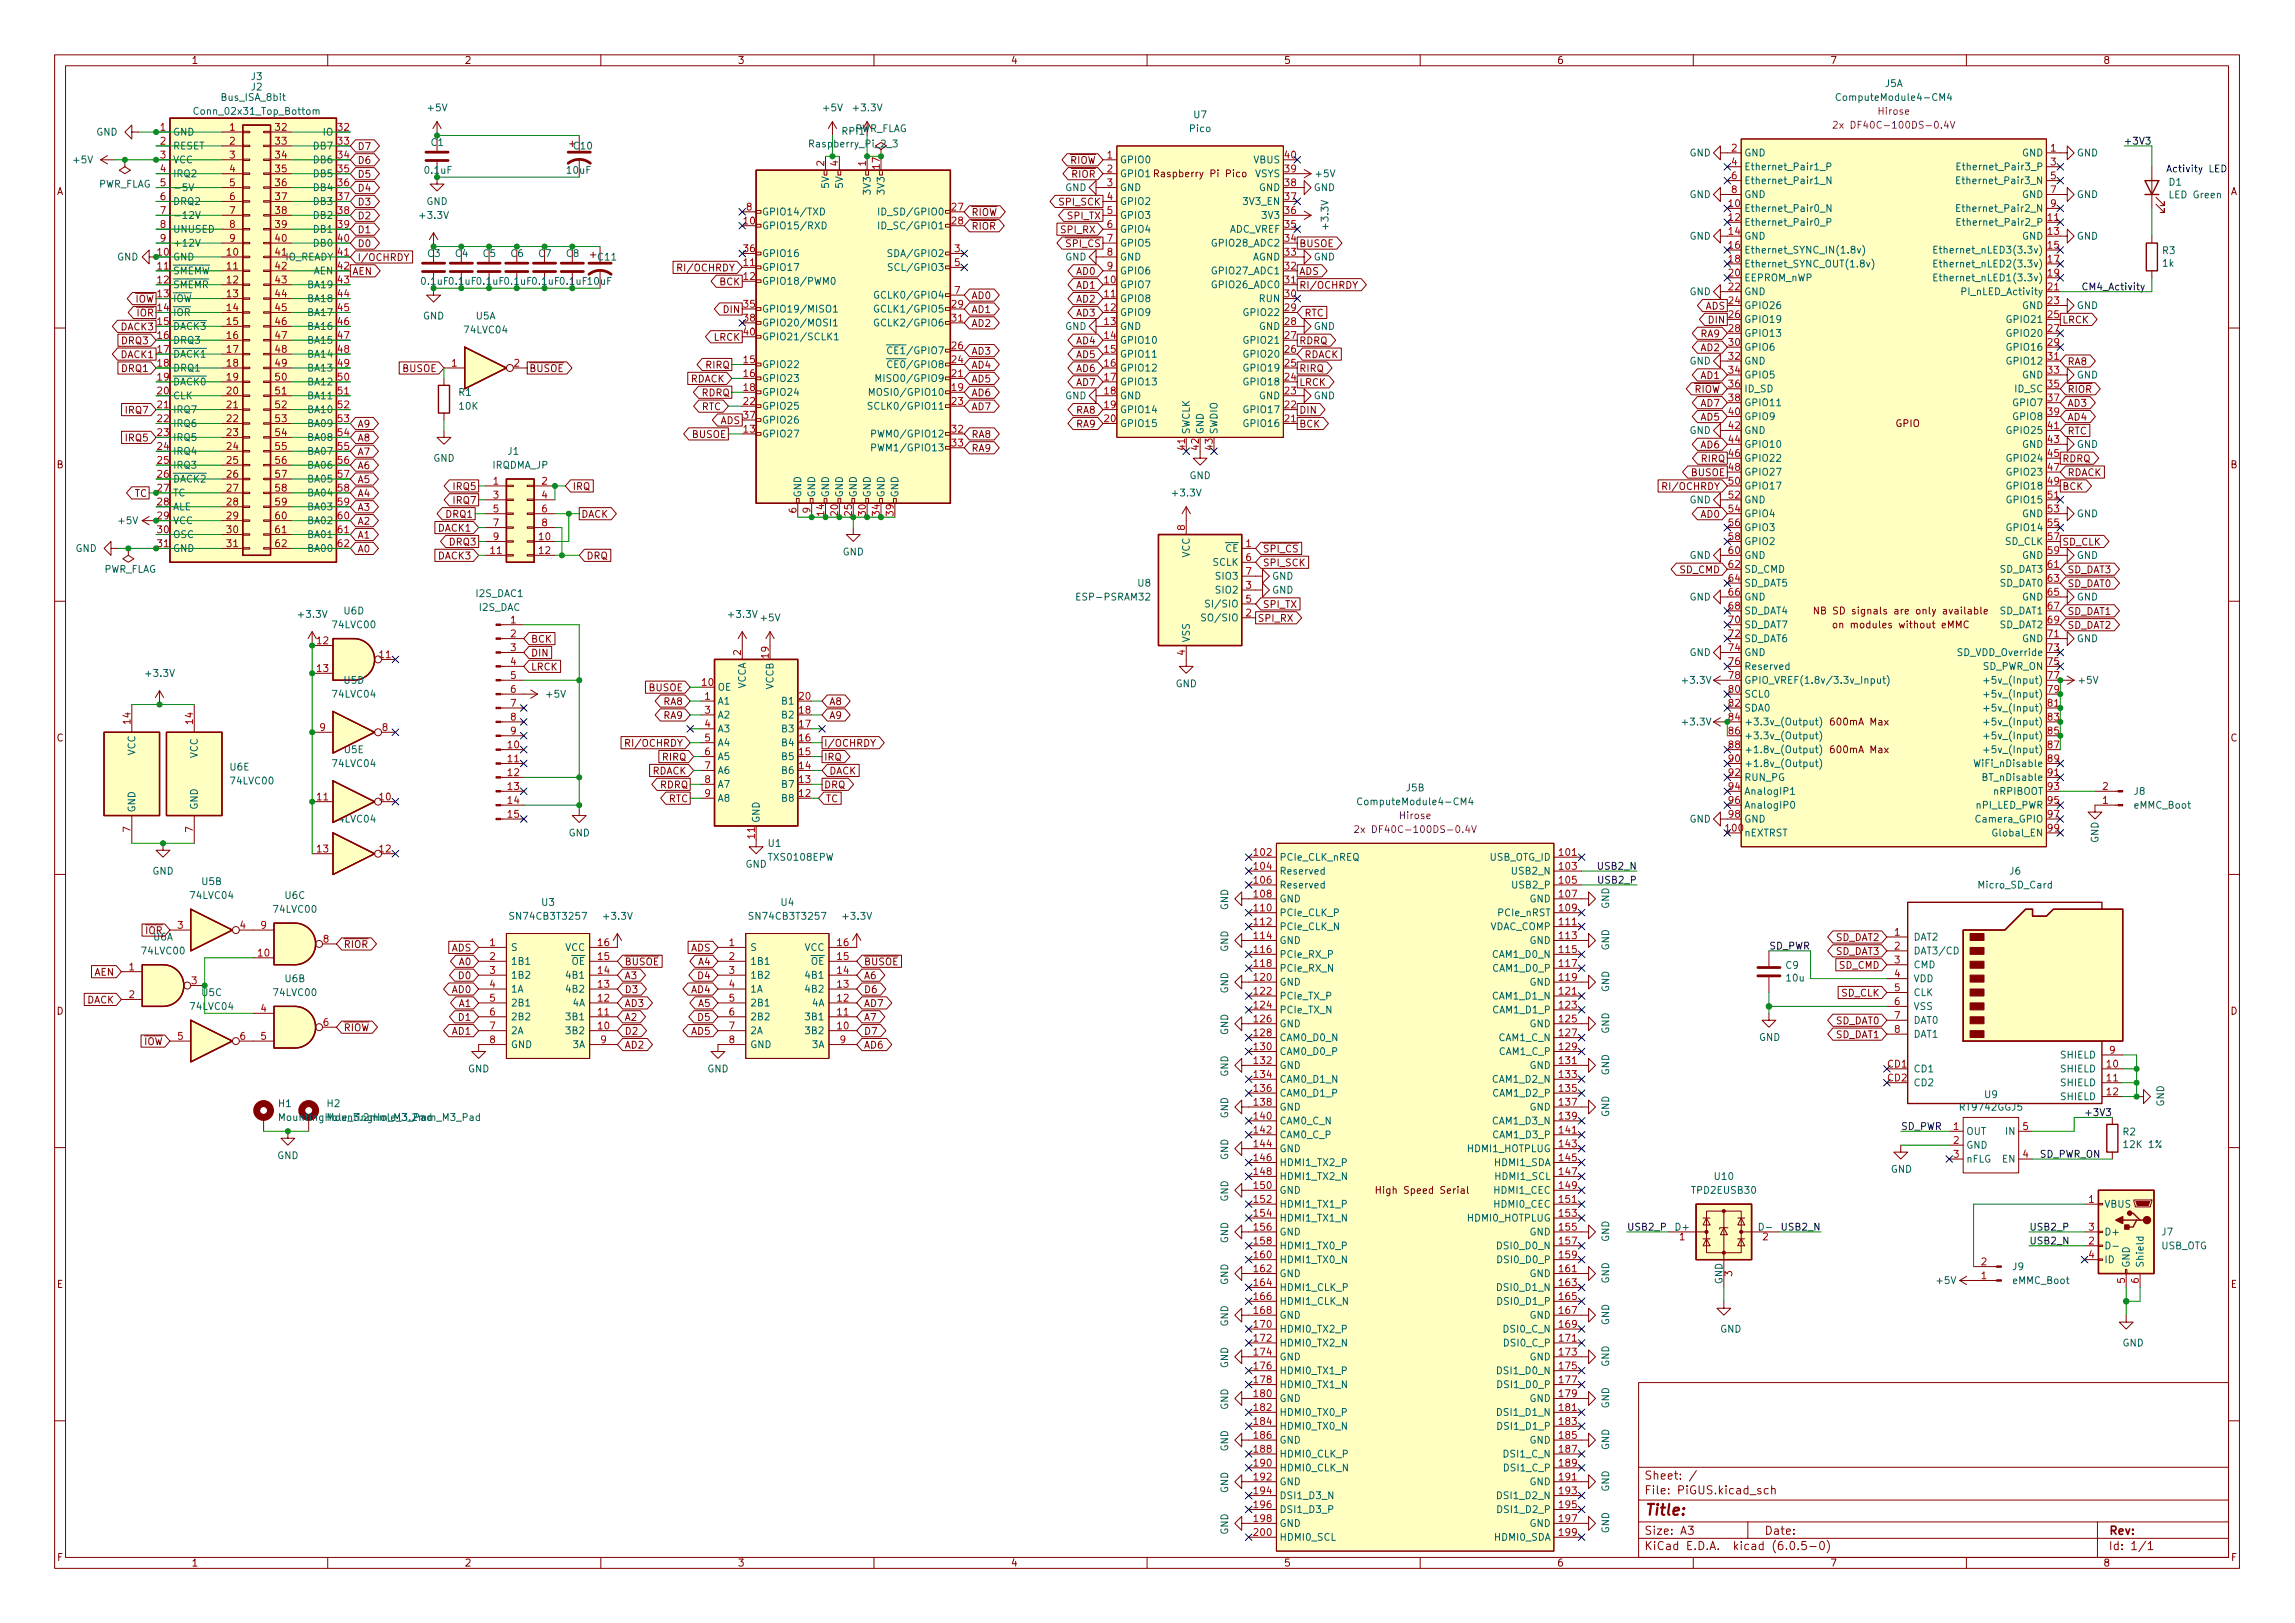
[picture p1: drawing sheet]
<svg xmlns="http://www.w3.org/2000/svg" width="420mm" height="297mm" viewBox="0 0 420 297" stroke-linecap="round" stroke-linejoin="round" font-family="sans-serif">
<defs><g id="words">
<text font-size="2.8" fill="#840000" x="301" y="277.3">Title:</text>
<g font-size="2.1" fill="#840000">
<text x="301" y="273.5">File: PiGUS.kicad_sch</text>
<text x="301" y="270.8">Sheet: /</text>
<text x="301" y="280.9">Size: A3</text>
<text x="323" y="280.9">Date:</text>
<text x="386" y="280.9">Rev:</text>
<text x="301" y="283.7">KiCad E.D.A. kicad (6.0.5-0)</text>
<text x="386" y="283.7">Id: 1/1</text>
</g>
<g font-size="1.8" fill="#840000">
<text x="35" y="11.7">1</text>
<text x="85" y="11.7">2</text>
<text x="135" y="11.7">3</text>
<text x="185" y="11.7">4</text>
<text x="235" y="11.7">5</text>
<text x="285" y="11.7">6</text>
<text x="335" y="11.7">7</text>
<text x="385" y="11.7">8</text>
<text x="65.4" y="27.4">D7</text>
<text x="65.4" y="30">D6</text>
<text x="156.3" y="24.2">PWR_FLAG</text>
<text x="194.5" y="30">~{RIOW}</text>
<text x="10.3" y="35.7">A</text>
<text x="65.4" y="32.5">D5</text>
<text x="65.4" y="35.1">D4</text>
<text x="194.9" y="32.5">~{RIOR}</text>
<text x="212.1" y="32.4">Raspberry Pi Pico</text>
<text x="408.3" y="35.7">A</text>
<text x="65.4" y="40.1">D2</text>
<text x="65.4" y="37.6">D3</text>
<text x="177.8" y="39.5">~{RIOW}</text>
<text x="194" y="37.6">SPI_SCK</text>
<text x="195.5" y="40.1">SPI_TX</text>
<text x="65.4" y="45.2">D0</text>
<text x="65.4" y="47.8">I/OCHRDY</text>
<text x="65.4" y="42.7">D1</text>
<text x="177.8" y="42">~{RIOR}</text>
<text x="193.9" y="45.2">~{SPI_CS}</text>
<text x="194.4" y="42.7">SPI_RX</text>
<text x="237.8" y="45.2">BUSOE</text>
<text x="64.5" y="50.3">AEN</text>
<text x="124.7" y="49.7">RI/OCHRDY</text>
<text x="131.7" y="52.2">BCK</text>
<text x="197.1" y="52.8">AD1</text>
<text x="197.1" y="50.3">AD0</text>
<text x="237.8" y="52.8">RI/OCHRDY</text>
<text x="237.8" y="50.3">ADS</text>
<text x="23.3" y="55.4">~{IOW}</text>
<text x="23.7" y="57.9">~{IOR}</text>
<text x="132.5" y="57.3">DIN</text>
<text x="177.8" y="54.7">AD0</text>
<text x="177.8" y="57.3">AD1</text>
<text x="177.8" y="59.8">AD2</text>
<text x="197.1" y="57.9">AD3</text>
<text x="197.1" y="55.4">AD2</text>
<text x="238.8" y="57.9">RTC</text>
<text x="312.2" y="56.6">ADS</text>
<text x="312.9" y="59.2">DIN</text>
<text x="377.5" y="59.2">LRCK</text>
<text x="22.2" y="60.5">DACK3</text>
<text x="22.2" y="65.5">DACK1</text>
<text x="22.4" y="63">DRQ3</text>
<text x="130.7" y="62.4">LRCK</text>
<text x="177.8" y="64.9">AD3</text>
<text x="197.1" y="63">AD4</text>
<text x="197.1" y="65.5">AD5</text>
<text x="237.8" y="63">RDRQ</text>
<text x="238.8" y="65.5">RDACK</text>
<text x="311.4" y="61.7">RA9</text>
<text x="311.4" y="64.3">AD2</text>
<text x="22.4" y="68.1">DRQ1</text>
<text x="73.7" y="68.1">BUSOE</text>
<text x="96.8" y="68.1">~{BUSOE}</text>
<text x="126.3" y="70">RDACK</text>
<text x="129.2" y="67.4">RIRQ</text>
<text x="177.8" y="67.4">AD4</text>
<text x="177.8" y="70">AD5</text>
<text x="197.1" y="68.1">AD6</text>
<text x="197.1" y="70.6">AD7</text>
<text x="237.8" y="68.1">RIRQ</text>
<text x="237.8" y="70.6">LRCK</text>
<text x="308.8" y="71.9">~{RIOW}</text>
<text x="311.4" y="69.3">AD1</text>
<text x="378.5" y="71.9">~{RIOR}</text>
<text x="378.5" y="66.8">RA8</text>
<text x="23.2" y="75.7">IRQ7</text>
<text x="128.4" y="75.1">RTC</text>
<text x="128.5" y="72.5">RDRQ</text>
<text x="131.8" y="77.6">ADS</text>
<text x="177.8" y="75.1">AD7</text>
<text x="177.8" y="72.5">AD6</text>
<text x="197.1" y="75.7">RA8</text>
<text x="237.8" y="75.7">DIN</text>
<text x="311.4" y="77">AD5</text>
<text x="311.4" y="74.4">AD7</text>
<text x="378.5" y="77">AD4</text>
<text x="378.5" y="74.4">AD3</text>
<text x="23.2" y="80.8">IRQ5</text>
<text x="65.4" y="83.3">A7</text>
<text x="65.4" y="80.8">A8</text>
<text x="65.4" y="78.2">A9</text>
<text x="126.7" y="80.1">BUSOE</text>
<text x="177.8" y="82.7">RA9</text>
<text x="177.8" y="80.1">RA8</text>
<text x="197.1" y="78.2">RA9</text>
<text x="237.8" y="78.2">BCK</text>
<text x="311.4" y="82">AD6</text>
<text x="347" y="78.1">GPIO</text>
<text x="378.5" y="79.5">RTC</text>
<text x="10.3" y="85.7">B</text>
<text x="65.4" y="88.4">A5</text>
<text x="65.4" y="85.9">A6</text>
<text x="83.2" y="89.7">IRQ5</text>
<text x="104.8" y="89.7">IRQ</text>
<text x="305" y="89.7">RI/OCHRDY</text>
<text x="309.6" y="87.1">BUSOE</text>
<text x="311.5" y="84.6">RIRQ</text>
<text x="377.5" y="89.7">BCK</text>
<text x="377.5" y="84.6">RDRQ</text>
<text x="378.5" y="87.1">RDACK</text>
<text x="408.3" y="85.7">B</text>
<text x="24.6" y="90.9">TC</text>
<text x="65.4" y="90.9">A4</text>
<text x="65.4" y="93.5">A3</text>
<text x="81.8" y="94.7">DRQ1</text>
<text x="83.2" y="92.2">IRQ7</text>
<text x="106.4" y="94.7">DACK</text>
<text x="311.4" y="94.7">AD0</text>
<text x="65.4" y="98.6">A1</text>
<text x="65.4" y="96">A2</text>
<text x="65.4" y="101.1">A0</text>
<text x="80.3" y="97.3">DACK1</text>
<text x="82.4" y="99.8">DRQ3</text>
<text x="231.1" y="101.1">~{SPI_CS}</text>
<text x="377.5" y="99.8">SD_CLK</text>
<text x="80.3" y="102.4">DACK3</text>
<text x="107.3" y="102.4">DRQ</text>
<text x="231.1" y="103.6">SPI_SCK</text>
<text x="307.5" y="104.9">SD_CMD</text>
<text x="378.5" y="104.9">SD_DAT3</text>
<text x="378.5" y="107.4">SD_DAT0</text>
<text x="230.2" y="113.8">SPI_RX</text>
<text x="231.1" y="111.3">SPI_TX</text>
<text x="334.3" y="112.4">NB SD signals are only available</text>
<text x="378.5" y="112.5">SD_DAT1</text>
<text x="97.2" y="117.6">BCK</text>
<text x="336.8" y="115">on modules without eMMC</text>
<text x="378.5" y="115.1">SD_DAT2</text>
<text x="97.2" y="120.1">DIN</text>
<text x="97.2" y="122.7">LRCK</text>
<text x="118.8" y="126.5">BUSOE</text>
<text x="121.6" y="131.6">RA9</text>
<text x="121.6" y="129">RA8</text>
<text x="151.8" y="131.6">A9</text>
<text x="151.8" y="129">A8</text>
<text x="10.3" y="135.7">C</text>
<text x="115.2" y="136.7">RI/OCHRDY</text>
<text x="150.8" y="136.7">I/OCHRDY</text>
<text x="335.5" y="137.8">600mA Max</text>
<text x="335.5" y="132.8">600mA Max</text>
<text x="408.3" y="135.7">C</text>
<text x="119.3" y="141.7">RDACK</text>
<text x="121.3" y="139.2">RIRQ</text>
<text x="150.8" y="139.2">IRQ</text>
<text x="151.8" y="141.7">DACK</text>
<text x="120.8" y="144.3">RDRQ</text>
<text x="122.4" y="146.8">RTC</text>
<text x="150.8" y="144.3">DRQ</text>
<text x="151.1" y="146.8">TC</text>
<text x="25.3" y="170.9">~{IOR}</text>
<text x="28.1" y="172.1">U6A</text>
<text x="62.9" y="173.5">~{RIOR}</text>
<text x="336.1" y="172.2">SD_DAT2</text>
<text x="17.2" y="178.6">AEN</text>
<text x="82.6" y="174.1">ADS</text>
<text x="84.1" y="176.7">A0</text>
<text x="84.1" y="179.2">D0</text>
<text x="114.3" y="179.2">A3</text>
<text x="114.3" y="176.7">~{BUSOE}</text>
<text x="126.4" y="174.1">ADS</text>
<text x="127.9" y="179.2">D4</text>
<text x="127.9" y="176.7">A4</text>
<text x="158.1" y="176.7">~{BUSOE}</text>
<text x="158.1" y="179.2">A6</text>
<text x="336.1" y="174.8">SD_DAT3</text>
<text x="336.7" y="177.3">SD_CMD</text>
<text x="10.3" y="185.7">D</text>
<text x="15.8" y="183.6">DACK</text>
<text x="82.8" y="181.7">AD0</text>
<text x="84.1" y="184.3">A1</text>
<text x="114.3" y="184.3">AD3</text>
<text x="114.3" y="181.7">D3</text>
<text x="126.6" y="181.7">AD4</text>
<text x="127.9" y="184.3">A5</text>
<text x="158.1" y="181.7">D6</text>
<text x="158.1" y="184.3">AD7</text>
<text x="337.1" y="182.4">SD_CLK</text>
<text x="408.3" y="185.7">D</text>
<text x="24.9" y="191.3">~{IOW}</text>
<text x="62.9" y="188.7">~{RIOW}</text>
<text x="82.8" y="189.4">AD1</text>
<text x="84.1" y="186.8">D1</text>
<text x="114.3" y="186.8">A2</text>
<text x="114.3" y="189.4">D2</text>
<text x="114.3" y="191.9">AD2</text>
<text x="126.6" y="189.4">AD5</text>
<text x="127.9" y="186.8">D5</text>
<text x="158.1" y="191.9">AD6</text>
<text x="158.1" y="189.4">D7</text>
<text x="158.1" y="186.8">A7</text>
<text x="336.1" y="187.5">SD_DAT0</text>
<text x="336.1" y="190">SD_DAT1</text>
<text x="252.8" y="218.5">High Speed Serial</text>
<text x="10.4" y="235.7">E</text>
<text x="408.4" y="235.7">E</text>
<text x="10.4" y="285.7">F</text>
<text x="35" y="286.7">1</text>
<text x="85" y="286.7">2</text>
<text x="135" y="286.7">3</text>
<text x="185" y="286.7">4</text>
<text x="235" y="286.7">5</text>
<text x="285" y="286.7">6</text>
<text x="335" y="286.7">7</text>
<text x="385" y="286.7">8</text>
<text x="408.4" y="285.7">F</text>
</g>
<g font-size="1.8" fill="#006464">
<text x="46" y="14.6">J3</text>
<text x="46" y="16.5">J2</text>
<text x="345.1" y="15.9">J5A</text>
<text x="36.1" y="21">Conn_02x31_Top_Bottom</text>
<text x="40.7" y="18.5">Bus_ISA_8bit</text>
<text x="78.4" y="20.4">+5V</text>
<text x="150.8" y="20.4">+5V</text>
<text x="156.4" y="20.4">+3.3V</text>
<text x="218.6" y="21.6">U7</text>
<text x="337.1" y="18.5">ComputeModule4-CM4</text>
<text x="13.5" y="29.9">+5V</text>
<text x="17.6" y="24.8">GND</text>
<text x="31.6" y="24.8">GND</text>
<text x="31.6" y="27.3">RESET</text>
<text x="31.6" y="29.9">VCC</text>
<text x="57.5" y="27.3">DB7</text>
<text x="57.5" y="29.9">DB6</text>
<text x="59.2" y="24.8">IO</text>
<text x="78.9" y="26.7">C1</text>
<text x="105.1" y="27.3">C10</text>
<text x="148.5" y="27">Raspberry_Pi_2_3</text>
<text x="154.2" y="24.6">RPi1</text>
<text x="205" y="29.9">GPIO0</text>
<text x="217.8" y="24.2">Pico</text>
<text x="229.5" y="29.9">VBUS</text>
<text x="309.3" y="28.6">GND</text>
<text x="319.3" y="28.6">GND</text>
<text x="370.2" y="28.6">GND</text>
<text x="380.2" y="28.6">GND</text>
<text x="17.9" y="34.3">PWR_FLAG</text>
<text x="31.6" y="32.4">IRQ2</text>
<text x="31.6" y="35">-5V</text>
<text x="57.5" y="32.4">DB5</text>
<text x="57.5" y="35">DB4</text>
<text x="77.9" y="31.8">0.1uF</text>
<text x="103.8" y="31.8">10uF</text>
<text x="151.8" y="34.3" transform="rotate(-90 151.8 34.3)">5V</text>
<text x="154.3" y="34.3" transform="rotate(-90 154.3 34.3)">5V</text>
<text x="159.4" y="35.3" transform="rotate(-90 159.4 35.3)">3V3</text>
<text x="161.9" y="35.3" transform="rotate(-90 161.9 35.3)">3V3</text>
<text x="195" y="35">GND</text>
<text x="205" y="32.4">GPIO1</text>
<text x="205" y="35">GND</text>
<text x="229.7" y="32.4">VSYS</text>
<text x="230.5" y="35">GND</text>
<text x="240.5" y="35">GND</text>
<text x="241" y="32.4">+5V</text>
<text x="319.3" y="31.2">Ethernet_Pair1_P</text>
<text x="319.3" y="33.7">Ethernet_Pair1_N</text>
<text x="359.4" y="33.7">Ethernet_Pair3_N</text>
<text x="359.5" y="31.2">Ethernet_Pair3_P</text>
<text x="397.1" y="34">D1</text>
<text x="31.6" y="37.5">DRQ2</text>
<text x="31.6" y="40">-12V</text>
<text x="57.5" y="37.5">DB3</text>
<text x="57.5" y="40">DB2</text>
<text x="77" y="40">+3.3V</text>
<text x="78" y="37.5">GND</text>
<text x="139.4" y="41.9">GPIO15/RXD</text>
<text x="139.4" y="39.4">GPIO14/TXD</text>
<text x="161.9" y="39.4">ID_SD/GPIO0</text>
<text x="161.9" y="41.9">ID_SC/GPIO1</text>
<text x="205" y="37.5">GPIO2</text>
<text x="205" y="40">GPIO3</text>
<text x="227.9" y="37.5">3V3_EN</text>
<text x="231.3" y="40">3V3</text>
<text x="243.2" y="41.7" transform="rotate(-90 243.2 41.7)">+3.3V</text>
<text x="309.3" y="36.2">GND</text>
<text x="319.3" y="38.8">Ethernet_Pair0_N</text>
<text x="319.3" y="41.3">Ethernet_Pair0_P</text>
<text x="319.3" y="36.2">GND</text>
<text x="359.4" y="38.8">Ethernet_Pair2_N</text>
<text x="359.5" y="41.3">Ethernet_Pair2_P</text>
<text x="370.2" y="36.2">GND</text>
<text x="380.2" y="36.2">GND</text>
<text x="397.3" y="36.3">LED Green</text>
<text x="21.4" y="47.7">GND</text>
<text x="31.6" y="47.7">GND</text>
<text x="31.6" y="42.6">UNUSED</text>
<text x="31.6" y="45.1">+12V</text>
<text x="52" y="47.7">IO_READY</text>
<text x="57.5" y="42.6">DB1</text>
<text x="57.5" y="45.1">DB0</text>
<text x="78.3" y="47">C3</text>
<text x="83.4" y="47">C4</text>
<text x="88.5" y="47">C5</text>
<text x="93.5" y="47">C6</text>
<text x="98.6" y="47">C7</text>
<text x="103.7" y="47">C8</text>
<text x="109.5" y="47.7">C11</text>
<text x="139.4" y="47">GPIO16</text>
<text x="163.3" y="47">SDA/GPIO2</text>
<text x="195" y="47.7">GND</text>
<text x="205" y="42.6">GPIO4</text>
<text x="205" y="45.1">GPIO5</text>
<text x="205" y="47.7">GND</text>
<text x="222.3" y="45.1">GPIO28_ADC2</text>
<text x="224.9" y="42.6">ADC_VREF</text>
<text x="229.2" y="47.7">AGND</text>
<text x="240.5" y="47.7">GND</text>
<text x="309.3" y="43.9">GND</text>
<text x="319.3" y="43.9">GND</text>
<text x="319.3" y="46.4">Ethernet_SYNC_IN(1.8v)</text>
<text x="355.8" y="46.4">Ethernet_nLED3(3.3v)</text>
<text x="370.2" y="43.9">GND</text>
<text x="380.2" y="43.9">GND</text>
<text x="395.9" y="46.5">R3</text>
<text x="31.6" y="50.2">~{SMEMW}</text>
<text x="31.6" y="52.7">~{SMEMR}</text>
<text x="56.6" y="52.7">BA19</text>
<text x="57.4" y="50.2">AEN</text>
<text x="77.2" y="52.1">0.1uF 0.1uF 0.1uF 0.1uF 0.1uF 0.1uF 10uF</text>
<text x="139.4" y="49.6">GPIO17</text>
<text x="139.4" y="52.1">GPIO18/PWM0</text>
<text x="163.5" y="49.6">SCL/GPIO3</text>
<text x="205" y="52.7">GPIO7</text>
<text x="205" y="50.2">GPIO6</text>
<text x="222.3" y="52.7">GPIO26_ADC0</text>
<text x="222.3" y="50.2">GPIO27_ADC1</text>
<text x="319.3" y="48.9">Ethernet_SYNC_OUT(1.8v)</text>
<text x="319.3" y="51.5">EEPROM_nWP</text>
<text x="355.8" y="48.9">Ethernet_nLED2(3.3v)</text>
<text x="355.8" y="51.5">Ethernet_nLED1(3.3v)</text>
<text x="395.9" y="48.8">1k</text>
<text x="31.6" y="55.3">~{IOW}</text>
<text x="31.6" y="57.8">~{IOR}</text>
<text x="56.6" y="55.3">BA18</text>
<text x="56.6" y="57.8">BA17</text>
<text x="77.4" y="58.5">GND</text>
<text x="87.1" y="58.5">U5A</text>
<text x="139.4" y="57.2">GPIO19/MISO1</text>
<text x="139.4" y="59.7">GPIO20/MOSI1</text>
<text x="161.1" y="57.2">GCLK1/GPIO5</text>
<text x="161.1" y="59.7">GCLK2/GPIO6</text>
<text x="161.1" y="54.6">GCLK0/GPIO4</text>
<text x="205" y="55.3">GPIO8</text>
<text x="205" y="57.8">GPIO9</text>
<text x="228.1" y="57.8">GPIO22</text>
<text x="230.6" y="55.3">RUN</text>
<text x="309.3" y="54">GND</text>
<text x="319.3" y="54">GND</text>
<text x="319.3" y="56.6">GPIO26</text>
<text x="319.3" y="59.1">GPIO19</text>
<text x="359.5" y="54">PI_nLED_Activity</text>
<text x="367.8" y="59.1">GPIO21</text>
<text x="370.2" y="56.6">GND</text>
<text x="380.2" y="56.6">GND</text>
<text x="31.6" y="60.4">~{DACK3}</text>
<text x="31.6" y="62.9">DRQ3</text>
<text x="31.6" y="65.4">~{DACK1}</text>
<text x="56.6" y="60.4">BA16</text>
<text x="56.6" y="62.9">BA15</text>
<text x="56.6" y="65.4">BA14</text>
<text x="85.2" y="61">74LVC04</text>
<text x="139.4" y="62.3">GPIO21/SCLK1</text>
<text x="162.3" y="64.8">~{CE1}/GPIO7</text>
<text x="195" y="60.4">GND</text>
<text x="205" y="60.4">GND</text>
<text x="205" y="62.9">GPIO10</text>
<text x="205" y="65.4">GPIO11</text>
<text x="228.1" y="65.4">GPIO20</text>
<text x="228.1" y="62.9">GPIO21</text>
<text x="230.5" y="60.4">GND</text>
<text x="240.5" y="60.4">GND</text>
<text x="319.3" y="61.6">GPIO13</text>
<text x="319.3" y="64.2">GPIO6</text>
<text x="367.8" y="61.6">GPIO20</text>
<text x="367.8" y="64.2">GPIO16</text>
<text x="31.6" y="68">DRQ1</text>
<text x="31.6" y="70.5">~{DACK0}</text>
<text x="56.6" y="68">BA13</text>
<text x="56.6" y="70.5">BA12</text>
<text x="139.4" y="67.3">GPIO22</text>
<text x="139.4" y="69.9">GPIO23</text>
<text x="161.6" y="69.9">MISO0/GPIO9</text>
<text x="162.3" y="67.3">~{CE0}/GPIO8</text>
<text x="205" y="68">GPIO12</text>
<text x="205" y="70.5">GPIO13</text>
<text x="228.1" y="70.5">GPIO18</text>
<text x="228.1" y="68">GPIO19</text>
<text x="309.3" y="66.7">GND</text>
<text x="319.3" y="66.7">GND</text>
<text x="319.3" y="69.3">GPIO5</text>
<text x="319.3" y="71.8">ID_SD</text>
<text x="367.8" y="66.7">GPIO12</text>
<text x="368.9" y="71.8">ID_SC</text>
<text x="370.2" y="69.3">GND</text>
<text x="380.2" y="69.3">GND</text>
<text x="31.6" y="73.1">CLK</text>
<text x="31.6" y="75.6">IRQ7</text>
<text x="56.6" y="73.1">BA11</text>
<text x="56.6" y="75.6">BA10</text>
<text x="84" y="72.4">R1</text>
<text x="84.1" y="75">10K</text>
<text x="139.4" y="72.4">GPIO24</text>
<text x="139.4" y="75">GPIO25</text>
<text x="139.4" y="77.5">GPIO26</text>
<text x="160.3" y="75">SCLK0/GPIO11</text>
<text x="160.6" y="72.4">MOSI0/GPIO10</text>
<text x="195" y="73.1">GND</text>
<text x="205" y="73.1">GND</text>
<text x="205" y="75.6">GPIO14</text>
<text x="228.1" y="75.6">GPIO17</text>
<text x="230.5" y="73.1">GND</text>
<text x="240.5" y="73.1">GND</text>
<text x="319.3" y="74.3">GPIO11</text>
<text x="319.3" y="76.9">GPIO9</text>
<text x="368.7" y="74.3">GPIO7</text>
<text x="368.7" y="76.9">GPIO8</text>
<text x="31.6" y="78.1">IRQ6</text>
<text x="31.6" y="80.7">IRQ5</text>
<text x="31.6" y="83.2">IRQ4</text>
<text x="56.6" y="78.1">BA09</text>
<text x="56.6" y="80.7">BA08</text>
<text x="56.6" y="83.2">BA07</text>
<text x="93" y="83.2">J1</text>
<text x="139.4" y="80">GPIO27</text>
<text x="160.8" y="80">PWM0/GPIO12</text>
<text x="160.8" y="82.6">PWM1/GPIO13</text>
<text x="205" y="78.1">GPIO15</text>
<text x="217.8" y="79.5" transform="rotate(-90 217.8 79.5)">SWCLK</text>
<text x="220.3" y="79.5" transform="rotate(-90 220.3 79.5)">GND</text>
<text x="222.9" y="79.5" transform="rotate(-90 222.9 79.5)">SWDIO</text>
<text x="228.1" y="78.1">GPIO16</text>
<text x="309.3" y="79.4">GND</text>
<text x="319.3" y="79.4">GND</text>
<text x="319.3" y="82">GPIO10</text>
<text x="367.8" y="79.4">GPIO25</text>
<text x="370.2" y="82">GND</text>
<text x="380.2" y="82">GND</text>
<text x="31.6" y="85.8">IRQ3</text>
<text x="31.6" y="88.3">~{DACK2}</text>
<text x="56.6" y="85.8">BA06</text>
<text x="56.6" y="88.3">BA05</text>
<text x="79.3" y="84.5">GND</text>
<text x="90.1" y="85.8">IRQDMA_JP</text>
<text x="217.7" y="87.7">GND</text>
<text x="319.3" y="84.5">GPIO22</text>
<text x="319.3" y="87">GPIO27</text>
<text x="319.3" y="89.6">GPIO17</text>
<text x="367.8" y="84.5">GPIO24</text>
<text x="367.8" y="87">GPIO23</text>
<text x="367.8" y="89.6">GPIO18</text>
<text x="21.8" y="95.9">+5V</text>
<text x="31.6" y="90.8">TC</text>
<text x="31.6" y="93.4">ALE</text>
<text x="31.6" y="95.9">VCC</text>
<text x="56.6" y="90.8">BA04</text>
<text x="56.6" y="93.4">BA03</text>
<text x="56.6" y="95.9">BA02</text>
<text x="146.7" y="91.1" transform="rotate(-90 146.7 91.1)">GND</text>
<text x="149.2" y="91.1" transform="rotate(-90 149.2 91.1)">GND</text>
<text x="151.8" y="91.1" transform="rotate(-90 151.8 91.1)">GND</text>
<text x="154.3" y="91.1" transform="rotate(-90 154.3 91.1)">GND</text>
<text x="156.8" y="91.1" transform="rotate(-90 156.8 91.1)">GND</text>
<text x="159.4" y="91.1" transform="rotate(-90 159.4 91.1)">GND</text>
<text x="161.9" y="91.1" transform="rotate(-90 161.9 91.1)">GND</text>
<text x="164.5" y="91.1" transform="rotate(-90 164.5 91.1)">GND</text>
<text x="214.8" y="90.8">+3.3V</text>
<text x="309.3" y="92.1">GND</text>
<text x="319.3" y="92.1">GND</text>
<text x="319.3" y="94.7">GPIO4</text>
<text x="367.8" y="92.1">GPIO15</text>
<text x="370.2" y="94.7">GND</text>
<text x="380.2" y="94.7">GND</text>
<text x="13.8" y="101">GND</text>
<text x="31.6" y="98.5">OSC</text>
<text x="31.6" y="101">GND</text>
<text x="56.6" y="98.5">BA01</text>
<text x="56.6" y="101">BA00</text>
<text x="154.2" y="101.6">GND</text>
<text x="223" y="101">~{CE}</text>
<text x="319.3" y="97.2">GPIO3</text>
<text x="319.3" y="99.7">GPIO2</text>
<text x="367.1" y="99.7">SD_CLK</text>
<text x="367.8" y="97.2">GPIO14</text>
<text x="18.9" y="104.8">PWR_FLAG</text>
<text x="208.3" y="107.4">U8</text>
<text x="217.8" y="102.1" transform="rotate(-90 217.8 102.1)">VCC</text>
<text x="222" y="103.5">SCLK</text>
<text x="222.8" y="106.1">SIO3</text>
<text x="232.9" y="106.1">GND</text>
<text x="309.3" y="102.3">GND</text>
<text x="319.3" y="102.3">GND</text>
<text x="319.3" y="104.8">SD_CMD</text>
<text x="319.3" y="107.4">SD_DAT5</text>
<text x="366.1" y="104.8">SD_DAT3</text>
<text x="366.1" y="107.4">SD_DAT0</text>
<text x="370.2" y="102.3">GND</text>
<text x="380.2" y="102.3">GND</text>
<text x="54.8" y="113.1">+3.3V</text>
<text x="63" y="112.4">U6D</text>
<text x="87.2" y="109.3">I2S_DAC1</text>
<text x="87.7" y="111.8">I2S_DAC</text>
<text x="133.6" y="113.1">+3.3V</text>
<text x="139.4" y="113.7">+5V</text>
<text x="197.5" y="109.9">ESP-PSRAM32</text>
<text x="220.7" y="113.7">SO/SIO</text>
<text x="221.6" y="111.2">SI/SIO</text>
<text x="222.8" y="108.6">SIO2</text>
<text x="232.9" y="108.6">GND</text>
<text x="309.3" y="109.9">GND</text>
<text x="319.3" y="109.9">GND</text>
<text x="319.3" y="112.4">SD_DAT4</text>
<text x="366.1" y="112.4">SD_DAT1</text>
<text x="370.2" y="109.9">GND</text>
<text x="380.2" y="109.9">GND</text>
<text x="61" y="115">74LVC00</text>
<text x="217.8" y="117.6" transform="rotate(-90 217.8 117.6)">VSS</text>
<text x="319.3" y="115">SD_DAT7</text>
<text x="319.3" y="117.5">SD_DAT6</text>
<text x="366.1" y="115">SD_DAT2</text>
<text x="370.2" y="117.5">GND</text>
<text x="380.2" y="117.5">GND</text>
<text x="26.9" y="123.9">+3.3V</text>
<text x="63" y="125.1">U5D</text>
<text x="215.2" y="125.8">GND</text>
<text x="308.2" y="125.1">+3.3V</text>
<text x="309.3" y="120.1">GND</text>
<text x="319.3" y="120.1">GND</text>
<text x="319.3" y="122.6">Reserved</text>
<text x="319.3" y="125.1">GPIO_VREF(1.8v/3.3v_Input)</text>
<text x="358.7" y="120.1">SD_VDD_Override</text>
<text x="362.9" y="122.6">SD_PWR_ON</text>
<text x="364.7" y="125.1">+5v_(Input)</text>
<text x="380.7" y="125.1">+5V</text>
<text x="61" y="127.7">74LVC04</text>
<text x="100.1" y="127.7">+5V</text>
<text x="131.3" y="128.9">A1</text>
<text x="131.3" y="126.4">OE</text>
<text x="131.3" y="131.5">A2</text>
<text x="136.5" y="126.2" transform="rotate(-90 136.5 126.2)">VCCA</text>
<text x="141.6" y="126.2" transform="rotate(-90 141.6 126.2)">VCCB</text>
<text x="143.3" y="131.5">B2</text>
<text x="143.3" y="128.9">B1</text>
<text x="319.3" y="127.7">SCL0</text>
<text x="319.3" y="130.2">SDA0</text>
<text x="364.7" y="127.7">+5v_(Input)</text>
<text x="364.7" y="130.2">+5v_(Input)</text>
<text x="63" y="137.8">U5E</text>
<text x="131.3" y="134">A3</text>
<text x="131.3" y="136.6">A4</text>
<text x="143.3" y="136.6">B4</text>
<text x="143.3" y="134">B3</text>
<text x="308.2" y="132.8">+3.3V</text>
<text x="319.3" y="132.8">+3.3v_(Output)</text>
<text x="319.3" y="135.3">+3.3v_(Output)</text>
<text x="319.3" y="137.8">+1.8v_(Output)</text>
<text x="364.7" y="132.8">+5v_(Input)</text>
<text x="364.7" y="135.3">+5v_(Input)</text>
<text x="364.7" y="137.8">+5v_(Input)</text>
<text x="24.8" y="138.3" transform="rotate(-90 24.8 138.3)">VCC</text>
<text x="30.6" y="141">U5G</text>
<text x="36.2" y="138.8" transform="rotate(-90 36.2 138.8)">VCC</text>
<text x="42.1" y="141">U6E</text>
<text x="42.4" y="143.5">74LVC00</text>
<text x="61" y="140.4">74LVC04</text>
<text x="131.3" y="139.1">A5</text>
<text x="131.3" y="141.6">A6</text>
<text x="143.3" y="141.6">B6</text>
<text x="143.3" y="139.1">B5</text>
<text x="319.3" y="140.4">+1.8v_(Output)</text>
<text x="319.3" y="142.9">RUN_PG</text>
<text x="362.1" y="140.4">WiFi_nDisable</text>
<text x="363.4" y="142.9">BT_nDisable</text>
<text x="24.8" y="148.8" transform="rotate(-90 24.8 148.8)">GND</text>
<text x="36.2" y="148.2" transform="rotate(-90 36.2 148.2)">GND</text>
<text x="63.1" y="148">U5F</text>
<text x="131.3" y="144.2">A7</text>
<text x="131.3" y="146.7">A8</text>
<text x="143.3" y="146.7">B8</text>
<text x="143.3" y="144.2">B7</text>
<text x="249.5" y="147.4">ComputeModule4-CM4</text>
<text x="257.5" y="144.8">J5B</text>
<text x="319.3" y="145.5">AnalogIP1</text>
<text x="319.3" y="148">AnalogIP0</text>
<text x="361.8" y="148">nPI_LED_PWR</text>
<text x="365" y="145.5">nRPIBOOT</text>
<text x="390.7" y="145.5">J8</text>
<text x="390.8" y="148">eMMC_Boot</text>
<text x="61" y="150.5">74LVC04</text>
<text x="104.1" y="153.1">GND</text>
<text x="139.1" y="150.7" transform="rotate(-90 139.1 150.7)">GND</text>
<text x="140.7" y="155">U1</text>
<text x="309.3" y="150.5">GND</text>
<text x="319.3" y="153.1">nEXTRST</text>
<text x="319.3" y="150.5">GND</text>
<text x="362.2" y="150.5">Camera_GPIO</text>
<text x="365.2" y="153.1">Global_EN</text>
<text x="384.2" y="154.3" transform="rotate(-90 384.2 154.3)">GND</text>
<text x="27.9" y="160.1">GND</text>
<text x="37" y="162">U5B</text>
<text x="136.5" y="158.8">GND</text>
<text x="140.9" y="157.5">TXS0108EPW</text>
<text x="234.2" y="157.5">PCIe_CLK_nREQ</text>
<text x="234.2" y="160.1">Reserved</text>
<text x="272.7" y="157.5">USB_OTG_ID</text>
<text x="277" y="160.1">USB2_N</text>
<text x="368" y="160.1">J6</text>
<text x="35" y="164.5">74LVC04</text>
<text x="50.2" y="167">74LVC00</text>
<text x="52.2" y="164.5">U6C</text>
<text x="99.2" y="165.8">U3</text>
<text x="143" y="165.8">U4</text>
<text x="224.8" y="166.6" transform="rotate(-90 224.8 166.6)">GND</text>
<text x="234.2" y="162.6">Reserved</text>
<text x="234.2" y="165.1">GND</text>
<text x="234.2" y="167.7">PCIe_CLK_P</text>
<text x="274.4" y="167.7">PCIe_nRST</text>
<text x="277.1" y="162.6">USB2_P</text>
<text x="280" y="165.1">GND</text>
<text x="294.6" y="166.3" transform="rotate(-90 294.6 166.3)">GND</text>
<text x="362.3" y="162.6">Micro_SD_Card</text>
<text x="93.8" y="168.3">SN74CB3T3257</text>
<text x="110.7" y="168.3">+3.3V</text>
<text x="137.7" y="168.3">SN74CB3T3257</text>
<text x="154.5" y="168.3">+3.3V</text>
<text x="234.2" y="170.2">PCIe_CLK_N</text>
<text x="234.2" y="172.8">GND</text>
<text x="272.7" y="170.2">VDAC_COMP</text>
<text x="280" y="172.8">GND</text>
<text x="294.6" y="174" transform="rotate(-90 294.6 174)">GND</text>
<text x="350.3" y="172.1">DAT2</text>
<text x="26.1" y="174.7">74LVC00</text>
<text x="52.2" y="179.7">U6B</text>
<text x="93.5" y="174">S</text>
<text x="93.5" y="176.6">1B1</text>
<text x="93.5" y="179.1">1B2</text>
<text x="103.3" y="176.6">~{OE}</text>
<text x="103.5" y="174">VCC</text>
<text x="103.9" y="179.1">4B1</text>
<text x="137.3" y="174">S</text>
<text x="137.3" y="176.6">1B1</text>
<text x="137.3" y="179.1">1B2</text>
<text x="147.1" y="176.6">~{OE}</text>
<text x="147.3" y="174">VCC</text>
<text x="147.8" y="179.1">4B1</text>
<text x="224.8" y="174.2" transform="rotate(-90 224.8 174.2)">GND</text>
<text x="234.2" y="175.3">PCIe_RX_P</text>
<text x="234.2" y="177.8">PCIe_RX_N</text>
<text x="273.5" y="175.3">CAM1_D0_N</text>
<text x="273.6" y="177.8">CAM1_D0_P</text>
<text x="327" y="177.3">C9</text>
<text x="327.1" y="179.6">10u</text>
<text x="350.3" y="174.7">DAT3/CD</text>
<text x="350.3" y="177.2">CMD</text>
<text x="350.3" y="179.7">VDD</text>
<text x="35" y="184.8">74LVC04</text>
<text x="37" y="182.3">U5C</text>
<text x="50.2" y="182.3">74LVC00</text>
<text x="93.5" y="181.6">1A</text>
<text x="93.5" y="184.2">2B1</text>
<text x="103.9" y="181.6">4B2</text>
<text x="104.9" y="184.2">4A</text>
<text x="137.3" y="181.6">1A</text>
<text x="137.3" y="184.2">2B1</text>
<text x="147.8" y="181.6">4B2</text>
<text x="148.7" y="184.2">4A</text>
<text x="224.8" y="181.8" transform="rotate(-90 224.8 181.8)">GND</text>
<text x="234.2" y="180.4">GND</text>
<text x="234.2" y="182.9">PCIe_TX_P</text>
<text x="234.2" y="185.5">PCIe_TX_N</text>
<text x="273.5" y="182.9">CAM1_D1_N</text>
<text x="273.6" y="185.5">CAM1_D1_P</text>
<text x="280" y="180.4">GND</text>
<text x="294.6" y="181.6" transform="rotate(-90 294.6 181.6)">GND</text>
<text x="350.3" y="182.3">CLK</text>
<text x="350.3" y="184.8">VSS</text>
<text x="93.5" y="186.7">2B2</text>
<text x="93.5" y="189.3">2A</text>
<text x="93.5" y="191.8">GND</text>
<text x="103.9" y="189.3">3B2</text>
<text x="103.9" y="186.7">3B1</text>
<text x="104.9" y="191.8">3A</text>
<text x="137.3" y="186.7">2B2</text>
<text x="137.3" y="189.3">2A</text>
<text x="137.3" y="191.8">GND</text>
<text x="147.8" y="189.3">3B2</text>
<text x="147.8" y="186.7">3B1</text>
<text x="148.7" y="191.8">3A</text>
<text x="224.8" y="189.5" transform="rotate(-90 224.8 189.5)">GND</text>
<text x="234.2" y="188">GND</text>
<text x="234.2" y="190.5">CAM0_D0_N</text>
<text x="274.4" y="190.5">CAM1_C_N</text>
<text x="280" y="188">GND</text>
<text x="294.6" y="189.2" transform="rotate(-90 294.6 189.2)">GND</text>
<text x="322" y="190.5">GND</text>
<text x="350.3" y="187.4">DAT0</text>
<text x="350.3" y="189.9">DAT1</text>
<text x="85.7" y="196.3">GND</text>
<text x="129.5" y="196.3">GND</text>
<text x="224.8" y="197.1" transform="rotate(-90 224.8 197.1)">GND</text>
<text x="234.2" y="193.1">CAM0_D0_P</text>
<text x="234.2" y="195.6">GND</text>
<text x="274.5" y="193.1">CAM1_C_P</text>
<text x="280" y="195.6">GND</text>
<text x="294.6" y="196.8" transform="rotate(-90 294.6 196.8)">GND</text>
<text x="350.3" y="196.3">CD1</text>
<text x="377.3" y="196.3">SHIELD</text>
<text x="377.3" y="193.7">SHIELD</text>
<text x="51" y="202.6">H1</text>
<text x="59.9" y="202.6">H2</text>
<text x="234.2" y="198.2">CAM0_D1_N</text>
<text x="234.2" y="200.7">CAM0_D1_P</text>
<text x="234.2" y="203.2">GND</text>
<text x="273.5" y="198.2">CAM1_D2_N</text>
<text x="273.6" y="200.7">CAM1_D2_P</text>
<text x="280" y="203.2">GND</text>
<text x="350.3" y="198.8">CD2</text>
<text x="359" y="203.3">RT9742GGJ5</text>
<text x="363.4" y="201">U9</text>
<text x="377.3" y="198.8">SHIELD</text>
<text x="377.3" y="201.3">SHIELD</text>
<text x="396.2" y="202.5" transform="rotate(-90 396.2 202.5)">GND</text>
<text x="60.9" y="205.1">MountingHole_3.2mm_M3_Pad</text>
<text x="224.8" y="204.7" transform="rotate(-90 224.8 204.7)">GND</text>
<text x="234.2" y="205.8">CAM0_C_N</text>
<text x="234.2" y="208.3">CAM0_C_P</text>
<text x="273.5" y="205.8">CAM1_D3_N</text>
<text x="273.6" y="208.3">CAM1_D3_P</text>
<text x="294.6" y="204.4" transform="rotate(-90 294.6 204.4)">GND</text>
<text x="359.9" y="207.7">OUT</text>
<text x="367.3" y="207.7">IN</text>
<text x="388.7" y="207.8">R2</text>
<text x="50.7" y="212.1">GND</text>
<text x="224.8" y="212.3" transform="rotate(-90 224.8 212.3)">GND</text>
<text x="234.2" y="210.9">GND</text>
<text x="234.2" y="213.4">HDMI1_TX2_P</text>
<text x="234.2" y="215.9">HDMI1_TX2_N</text>
<text x="268.8" y="210.9">HDMI1_HOTPLUG</text>
<text x="273.8" y="213.4">HDMI1_SDA</text>
<text x="273.9" y="215.9">HDMI1_SCL</text>
<text x="314" y="215.9">U10</text>
<text x="346.1" y="214.6">GND</text>
<text x="359.9" y="210.2">GND</text>
<text x="359.9" y="212.8">nFLG</text>
<text x="366.6" y="212.8">EN</text>
<text x="389.1" y="210.1">12K 1%</text>
<text x="224.8" y="219.9" transform="rotate(-90 224.8 219.9)">GND</text>
<text x="234.2" y="218.5">GND</text>
<text x="234.2" y="221">HDMI1_TX1_P</text>
<text x="273.8" y="218.5">HDMI1_CEC</text>
<text x="273.8" y="221">HDMI0_CEC</text>
<text x="309.9" y="218.5">TPD2EUSB30</text>
<text x="385.2" y="221">VBUS</text>
<text x="224.8" y="227.6" transform="rotate(-90 224.8 227.6)">GND</text>
<text x="234.2" y="223.6">HDMI1_TX1_N</text>
<text x="234.2" y="226.1">GND</text>
<text x="268.8" y="223.6">HDMI0_HOTPLUG</text>
<text x="280" y="226.1">GND</text>
<text x="294.6" y="227.3" transform="rotate(-90 294.6 227.3)">GND</text>
<text x="306.8" y="225.2">D+</text>
<text x="322.3" y="225.2">D-</text>
<text x="385.2" y="226.1">D+</text>
<text x="395.8" y="226.1">J7</text>
<text x="234.2" y="228.6">HDMI1_TX0_P</text>
<text x="234.2" y="231.2">HDMI1_TX0_N</text>
<text x="234.2" y="233.7">GND</text>
<text x="274.5" y="228.6">DSI0_D0_N</text>
<text x="274.6" y="231.2">DSI0_D0_P</text>
<text x="280" y="233.7">GND</text>
<text x="368.5" y="232.4">J9</text>
<text x="385.2" y="231.2">ID</text>
<text x="389.9" y="232.1" transform="rotate(-90 389.9 232.1)">GND</text>
<text x="392.4" y="232.1" transform="rotate(-90 392.4 232.1)">Shield</text>
<text x="395.6" y="228.6">USB_OTG</text>
<text x="224.8" y="235.2" transform="rotate(-90 224.8 235.2)">GND</text>
<text x="234.2" y="236.3">HDMI1_CLK_P</text>
<text x="234.2" y="238.8">HDMI1_CLK_N</text>
<text x="274.5" y="236.3">DSI0_D1_N</text>
<text x="274.6" y="238.8">DSI0_D1_P</text>
<text x="294.6" y="234.9" transform="rotate(-90 294.6 234.9)">GND</text>
<text x="315.3" y="235" transform="rotate(-90 315.3 235)">GND</text>
<text x="354.6" y="235">+5V</text>
<text x="368.5" y="235">eMMC_Boot</text>
<text x="224.8" y="242.8" transform="rotate(-90 224.8 242.8)">GND</text>
<text x="234.2" y="241.3">GND</text>
<text x="234.2" y="243.9">HDMI0_TX2_P</text>
<text x="275.5" y="243.9">DSI0_C_N</text>
<text x="280" y="241.3">GND</text>
<text x="294.6" y="242.5" transform="rotate(-90 294.6 242.5)">GND</text>
<text x="314.9" y="243.9">GND</text>
<text x="224.8" y="250.4" transform="rotate(-90 224.8 250.4)">GND</text>
<text x="234.2" y="246.4">HDMI0_TX2_N</text>
<text x="234.2" y="249">GND</text>
<text x="234.2" y="251.5">HDMI0_TX1_P</text>
<text x="274.5" y="251.5">DSI1_D0_N</text>
<text x="275.6" y="246.4">DSI0_C_P</text>
<text x="280" y="249">GND</text>
<text x="294.6" y="250.2" transform="rotate(-90 294.6 250.2)">GND</text>
<text x="388.6" y="246.4">GND</text>
<text x="234.2" y="254">HDMI0_TX1_N</text>
<text x="234.2" y="256.6">GND</text>
<text x="274.6" y="254">DSI1_D0_P</text>
<text x="280" y="256.6">GND</text>
<text x="294.6" y="257.8" transform="rotate(-90 294.6 257.8)">GND</text>
<text x="224.8" y="258" transform="rotate(-90 224.8 258)">GND</text>
<text x="234.2" y="259.1">HDMI0_TX0_P</text>
<text x="234.2" y="261.7">HDMI0_TX0_N</text>
<text x="274.5" y="259.1">DSI1_D1_N</text>
<text x="274.6" y="261.7">DSI1_D1_P</text>
<text x="224.8" y="265.7" transform="rotate(-90 224.8 265.7)">GND</text>
<text x="234.2" y="264.2">GND</text>
<text x="234.2" y="266.7">HDMI0_CLK_P</text>
<text x="234.2" y="269.3">HDMI0_CLK_N</text>
<text x="275.5" y="266.7">DSI1_C_N</text>
<text x="275.6" y="269.3">DSI1_C_P</text>
<text x="280" y="264.2">GND</text>
<text x="294.6" y="265.4" transform="rotate(-90 294.6 265.4)">GND</text>
<text x="224.8" y="273.3" transform="rotate(-90 224.8 273.3)">GND</text>
<text x="234.2" y="271.8">GND</text>
<text x="234.2" y="274.4">DSI1_D3_N</text>
<text x="274.5" y="274.4">DSI1_D2_N</text>
<text x="280" y="271.8">GND</text>
<text x="294.6" y="273" transform="rotate(-90 294.6 273)">GND</text>
<text x="224.8" y="280.9" transform="rotate(-90 224.8 280.9)">GND</text>
<text x="234.2" y="276.9">DSI1_D3_P</text>
<text x="234.2" y="279.4">GND</text>
<text x="234.2" y="282">HDMI0_SCL</text>
<text x="273.8" y="282">HDMI0_SDA</text>
<text x="274.6" y="276.9">DSI1_D2_P</text>
<text x="280" y="279.4">GND</text>
<text x="294.6" y="280.6" transform="rotate(-90 294.6 280.6)">GND</text>
</g>
<g font-size="1.8" fill="#a90000">
<text x="29.4" y="23.9">1</text>
<text x="42.1" y="23.9">1</text>
<text x="50.5" y="23.9">32</text>
<text x="61.9" y="23.9">32</text>
<text x="29.4" y="26.5">2</text>
<text x="29.4" y="29">3</text>
<text x="42.1" y="26.5">2</text>
<text x="42.1" y="29">3</text>
<text x="50.5" y="26.5">33</text>
<text x="50.5" y="29">34</text>
<text x="61.9" y="26.5">33</text>
<text x="61.9" y="29">34</text>
<text x="202.7" y="29">1</text>
<text x="235.2" y="29">40</text>
<text x="317" y="27.7">2</text>
<text x="375.4" y="27.7">1</text>
<text x="29.4" y="31.5">4</text>
<text x="29.4" y="34.1">5</text>
<text x="42.1" y="31.5">4</text>
<text x="42.1" y="34.1">5</text>
<text x="50.5" y="31.5">35</text>
<text x="50.5" y="34.1">36</text>
<text x="61.9" y="31.5">35</text>
<text x="61.9" y="34.1">36</text>
<text x="150.9" y="30.4" transform="rotate(-90 150.9 30.4)">2</text>
<text x="153.4" y="30.4" transform="rotate(-90 153.4 30.4)">4</text>
<text x="158.5" y="30.4" transform="rotate(-90 158.5 30.4)">1</text>
<text x="161" y="30.9" transform="rotate(-90 161 30.9)">17</text>
<text x="202.7" y="31.5">2</text>
<text x="202.7" y="34.1">3</text>
<text x="235.2" y="34.1">38</text>
<text x="235.2" y="31.5">39</text>
<text x="317" y="30.3">4</text>
<text x="317" y="32.8">6</text>
<text x="317" y="35.3">8</text>
<text x="375.4" y="30.3">3</text>
<text x="375.4" y="32.8">5</text>
<text x="375.4" y="35.3">7</text>
<text x="29.4" y="36.6">6</text>
<text x="29.4" y="39.2">7</text>
<text x="29.4" y="41.7">8</text>
<text x="42.1" y="36.6">6</text>
<text x="42.1" y="39.2">7</text>
<text x="42.1" y="41.7">8</text>
<text x="50.5" y="36.6">37</text>
<text x="50.5" y="39.2">38</text>
<text x="50.5" y="41.7">39</text>
<text x="61.9" y="36.6">37</text>
<text x="61.9" y="39.2">38</text>
<text x="61.9" y="41.7">39</text>
<text x="136.2" y="41.1">10</text>
<text x="136.7" y="38.5">8</text>
<text x="174.3" y="38.5">27</text>
<text x="174.3" y="41.1">28</text>
<text x="202.7" y="36.6">4</text>
<text x="202.7" y="39.2">5</text>
<text x="202.7" y="41.7">6</text>
<text x="235.2" y="41.7">35</text>
<text x="235.2" y="39.2">36</text>
<text x="235.2" y="36.6">37</text>
<text x="316.5" y="37.9">10</text>
<text x="316.5" y="40.4">12</text>
<text x="374.9" y="40.4">11</text>
<text x="375.4" y="37.9">9</text>
<text x="28.9" y="46.8">10</text>
<text x="29.4" y="44.2">9</text>
<text x="41.6" y="46.8">10</text>
<text x="42.1" y="44.2">9</text>
<text x="50.5" y="44.2">40</text>
<text x="50.5" y="46.8">41</text>
<text x="61.9" y="44.2">40</text>
<text x="61.9" y="46.8">41</text>
<text x="136.2" y="46.1">36</text>
<text x="174.8" y="46.1">3</text>
<text x="202.7" y="44.2">7</text>
<text x="202.7" y="46.8">8</text>
<text x="235.2" y="46.8">33</text>
<text x="235.2" y="44.2">34</text>
<text x="316.5" y="43">14</text>
<text x="316.5" y="45.5">16</text>
<text x="374.9" y="43">13</text>
<text x="374.9" y="45.5">15</text>
<text x="28.9" y="49.3">11</text>
<text x="28.9" y="51.9">12</text>
<text x="41.6" y="49.3">11</text>
<text x="41.6" y="51.9">12</text>
<text x="50.5" y="49.3">42</text>
<text x="50.5" y="51.9">43</text>
<text x="61.9" y="49.3">42</text>
<text x="61.9" y="51.9">43</text>
<text x="136.2" y="48.7">11</text>
<text x="136.2" y="51.2">12</text>
<text x="174.8" y="48.7">5</text>
<text x="174.8" y="53.8">7</text>
<text x="202.2" y="51.9">10</text>
<text x="202.7" y="49.3">9</text>
<text x="235.2" y="51.9">31</text>
<text x="235.2" y="49.3">32</text>
<text x="316.5" y="48">18</text>
<text x="316.5" y="50.6">20</text>
<text x="316.5" y="53.1">22</text>
<text x="374.9" y="48">17</text>
<text x="374.9" y="50.6">19</text>
<text x="374.9" y="53.1">21</text>
<text x="28.9" y="54.4">13</text>
<text x="28.9" y="56.9">14</text>
<text x="28.9" y="59.5">15</text>
<text x="41.6" y="54.4">13</text>
<text x="41.6" y="56.9">14</text>
<text x="41.6" y="59.5">15</text>
<text x="50.5" y="54.4">44</text>
<text x="50.5" y="56.9">45</text>
<text x="50.5" y="59.5">46</text>
<text x="61.9" y="54.4">44</text>
<text x="61.9" y="56.9">45</text>
<text x="61.9" y="59.5">46</text>
<text x="136.2" y="56.3">35</text>
<text x="136.2" y="58.8">38</text>
<text x="174.3" y="56.3">29</text>
<text x="174.3" y="58.8">31</text>
<text x="202.2" y="54.4">11</text>
<text x="202.2" y="56.9">12</text>
<text x="202.2" y="59.5">13</text>
<text x="235.2" y="59.5">28</text>
<text x="235.2" y="56.9">29</text>
<text x="235.2" y="54.4">30</text>
<text x="316.5" y="55.7">24</text>
<text x="316.5" y="58.2">26</text>
<text x="374.9" y="55.7">23</text>
<text x="374.9" y="58.2">25</text>
<text x="28.9" y="62">16</text>
<text x="28.9" y="64.6">17</text>
<text x="41.6" y="62">16</text>
<text x="41.6" y="64.6">17</text>
<text x="50.5" y="62">47</text>
<text x="50.5" y="64.6">48</text>
<text x="61.9" y="62">47</text>
<text x="61.9" y="64.6">48</text>
<text x="136.2" y="61.4">40</text>
<text x="174.3" y="63.9">26</text>
<text x="202.2" y="62">14</text>
<text x="202.2" y="64.6">15</text>
<text x="235.2" y="64.6">26</text>
<text x="235.2" y="62">27</text>
<text x="316.5" y="60.7">28</text>
<text x="316.5" y="63.3">30</text>
<text x="316.5" y="65.8">32</text>
<text x="374.9" y="60.7">27</text>
<text x="374.9" y="63.3">29</text>
<text x="374.9" y="65.8">31</text>
<text x="28.9" y="67.1">18</text>
<text x="28.9" y="69.6">19</text>
<text x="41.6" y="67.1">18</text>
<text x="41.6" y="69.6">19</text>
<text x="50.5" y="67.1">49</text>
<text x="50.5" y="69.6">50</text>
<text x="61.9" y="67.1">49</text>
<text x="61.9" y="69.6">50</text>
<text x="82.7" y="67.1">1</text>
<text x="94.1" y="67.1">2</text>
<text x="136.2" y="66.5">15</text>
<text x="136.2" y="69">16</text>
<text x="136.2" y="71.5">18</text>
<text x="174.3" y="71.5">19</text>
<text x="174.3" y="69">21</text>
<text x="174.3" y="66.5">24</text>
<text x="202.2" y="67.1">16</text>
<text x="202.2" y="69.6">17</text>
<text x="235.2" y="69.6">24</text>
<text x="235.2" y="67.1">25</text>
<text x="316.5" y="68.4">34</text>
<text x="316.5" y="70.9">36</text>
<text x="374.9" y="68.4">33</text>
<text x="374.9" y="70.9">35</text>
<text x="28.9" y="72.2">20</text>
<text x="28.9" y="74.7">21</text>
<text x="28.9" y="77.3">22</text>
<text x="41.6" y="72.2">20</text>
<text x="41.6" y="74.7">21</text>
<text x="41.6" y="77.3">22</text>
<text x="50.5" y="72.2">51</text>
<text x="50.5" y="74.7">52</text>
<text x="50.5" y="77.3">53</text>
<text x="61.9" y="72.2">51</text>
<text x="61.9" y="74.7">52</text>
<text x="61.9" y="77.3">53</text>
<text x="136.2" y="74.1">22</text>
<text x="136.2" y="76.6">37</text>
<text x="174.3" y="74.1">23</text>
<text x="202.2" y="72.2">18</text>
<text x="202.2" y="74.7">19</text>
<text x="202.2" y="77.3">20</text>
<text x="235.2" y="77.3">21</text>
<text x="235.2" y="74.7">22</text>
<text x="235.2" y="72.2">23</text>
<text x="316.5" y="73.4">38</text>
<text x="316.5" y="76">40</text>
<text x="374.9" y="73.4">37</text>
<text x="374.9" y="76">39</text>
<text x="28.9" y="79.8">23</text>
<text x="28.9" y="82.3">24</text>
<text x="41.6" y="79.8">23</text>
<text x="41.6" y="82.3">24</text>
<text x="50.5" y="79.8">54</text>
<text x="50.5" y="82.3">55</text>
<text x="61.9" y="79.8">54</text>
<text x="61.9" y="82.3">55</text>
<text x="136.2" y="79.2">13</text>
<text x="174.3" y="79.2">32</text>
<text x="174.3" y="81.7">33</text>
<text x="216.9" y="82.3" transform="rotate(-90 216.9 82.3)">41</text>
<text x="219.5" y="82.3" transform="rotate(-90 219.5 82.3)">42</text>
<text x="222" y="82.3" transform="rotate(-90 222 82.3)">43</text>
<text x="316.5" y="78.5">42</text>
<text x="316.5" y="81.1">44</text>
<text x="316.5" y="83.6">46</text>
<text x="374.9" y="78.5">41</text>
<text x="374.9" y="81.1">43</text>
<text x="374.9" y="83.6">45</text>
<text x="28.9" y="84.9">25</text>
<text x="28.9" y="87.4">26</text>
<text x="28.9" y="90">27</text>
<text x="41.6" y="84.9">25</text>
<text x="41.6" y="87.4">26</text>
<text x="41.6" y="90">27</text>
<text x="50.5" y="84.9">56</text>
<text x="50.5" y="87.4">57</text>
<text x="50.5" y="90">58</text>
<text x="61.9" y="84.9">56</text>
<text x="61.9" y="87.4">57</text>
<text x="61.9" y="90">58</text>
<text x="90.3" y="88.7">1</text>
<text x="99.2" y="88.7">2</text>
<text x="316.5" y="86.1">48</text>
<text x="316.5" y="88.7">50</text>
<text x="374.9" y="86.1">47</text>
<text x="374.9" y="88.7">49</text>
<text x="28.9" y="92.5">28</text>
<text x="28.9" y="95">29</text>
<text x="41.6" y="92.5">28</text>
<text x="41.6" y="95">29</text>
<text x="50.5" y="92.5">59</text>
<text x="50.5" y="95">60</text>
<text x="61.9" y="92.5">59</text>
<text x="61.9" y="95">60</text>
<text x="90.3" y="91.2">3</text>
<text x="90.3" y="93.8">5</text>
<text x="99.2" y="91.2">4</text>
<text x="99.2" y="93.8">6</text>
<text x="145.8" y="93.9" transform="rotate(-90 145.8 93.9)">6</text>
<text x="148.3" y="93.9" transform="rotate(-90 148.3 93.9)">9</text>
<text x="150.9" y="94.4" transform="rotate(-90 150.9 94.4)">14</text>
<text x="153.4" y="94.4" transform="rotate(-90 153.4 94.4)">20</text>
<text x="156" y="94.4" transform="rotate(-90 156 94.4)">25</text>
<text x="158.5" y="94.4" transform="rotate(-90 158.5 94.4)">30</text>
<text x="161" y="94.4" transform="rotate(-90 161 94.4)">34</text>
<text x="163.6" y="94.4" transform="rotate(-90 163.6 94.4)">39</text>
<text x="316.5" y="91.2">52</text>
<text x="316.5" y="93.8">54</text>
<text x="374.9" y="91.2">51</text>
<text x="374.9" y="93.8">53</text>
<text x="28.9" y="97.6">30</text>
<text x="28.9" y="100.1">31</text>
<text x="41.6" y="97.6">30</text>
<text x="41.6" y="100.1">31</text>
<text x="50.5" y="97.6">61</text>
<text x="50.5" y="100.1">62</text>
<text x="61.9" y="97.6">61</text>
<text x="61.9" y="100.1">62</text>
<text x="89.8" y="101.4">11</text>
<text x="90.3" y="96.3">7</text>
<text x="90.3" y="98.8">9</text>
<text x="98.7" y="98.8">10</text>
<text x="98.7" y="101.4">12</text>
<text x="99.2" y="96.3">8</text>
<text x="216.9" y="97" transform="rotate(-90 216.9 97)">8</text>
<text x="228.1" y="100.1">1</text>
<text x="316.5" y="96.3">56</text>
<text x="316.5" y="98.8">58</text>
<text x="316.5" y="101.4">60</text>
<text x="374.9" y="96.3">55</text>
<text x="374.9" y="98.8">57</text>
<text x="374.9" y="101.4">59</text>
<text x="228.1" y="107.7">3</text>
<text x="228.1" y="102.7">6</text>
<text x="228.1" y="105.2">7</text>
<text x="316.5" y="103.9">62</text>
<text x="316.5" y="106.5">64</text>
<text x="374.9" y="103.9">61</text>
<text x="374.9" y="106.5">63</text>
<text x="228.1" y="112.8">2</text>
<text x="228.1" y="110.3">5</text>
<text x="316.5" y="109">66</text>
<text x="316.5" y="111.5">68</text>
<text x="374.9" y="109">65</text>
<text x="374.9" y="111.5">67</text>
<text x="58.1" y="117.9">12</text>
<text x="93.5" y="114.1">1</text>
<text x="93.5" y="116.6">2</text>
<text x="93.5" y="119.2">3</text>
<text x="135.6" y="119.9" transform="rotate(-90 135.6 119.9)">2</text>
<text x="216.9" y="119.9" transform="rotate(-90 216.9 119.9)">4</text>
<text x="316.5" y="114.1">70</text>
<text x="316.5" y="116.6">72</text>
<text x="316.5" y="119.2">74</text>
<text x="374.9" y="114.1">69</text>
<text x="374.9" y="116.6">71</text>
<text x="374.9" y="119.2">73</text>
<text x="58.1" y="123">13</text>
<text x="69.5" y="120.4">11</text>
<text x="93.5" y="121.7">4</text>
<text x="93.5" y="124.2">5</text>
<text x="128.6" y="125.5">10</text>
<text x="140.7" y="120.4" transform="rotate(-90 140.7 120.4)">19</text>
<text x="316.5" y="121.7">76</text>
<text x="316.5" y="124.2">78</text>
<text x="374.9" y="121.7">75</text>
<text x="374.9" y="124.2">77</text>
<text x="93.5" y="126.8">6</text>
<text x="93.5" y="129.3">7</text>
<text x="93.5" y="131.9">8</text>
<text x="129" y="128.1">1</text>
<text x="129" y="130.6">3</text>
<text x="146.3" y="130.6">18</text>
<text x="146.3" y="128.1">20</text>
<text x="316.5" y="126.8">80</text>
<text x="316.5" y="129.3">82</text>
<text x="316.5" y="131.9">84</text>
<text x="374.9" y="126.8">79</text>
<text x="374.9" y="129.3">81</text>
<text x="374.9" y="131.9">83</text>
<text x="23.9" y="132.5" transform="rotate(-90 23.9 132.5)">14</text>
<text x="35.3" y="132.5" transform="rotate(-90 35.3 132.5)">14</text>
<text x="58.6" y="133.8">9</text>
<text x="70" y="133.8">8</text>
<text x="93" y="136.9">10</text>
<text x="93.5" y="134.4">9</text>
<text x="129" y="133.1">4</text>
<text x="129" y="135.7">5</text>
<text x="146.3" y="135.7">16</text>
<text x="146.3" y="133.1">17</text>
<text x="316.5" y="134.4">86</text>
<text x="316.5" y="136.9">88</text>
<text x="374.9" y="134.4">85</text>
<text x="374.9" y="136.9">87</text>
<text x="93" y="139.5">11</text>
<text x="93" y="142">12</text>
<text x="129" y="138.2">6</text>
<text x="129" y="140.8">7</text>
<text x="129" y="143.3">8</text>
<text x="146.3" y="143.3">13</text>
<text x="146.3" y="140.8">14</text>
<text x="146.3" y="138.2">15</text>
<text x="316.5" y="139.5">90</text>
<text x="316.5" y="142">92</text>
<text x="374.9" y="139.5">89</text>
<text x="374.9" y="142">91</text>
<text x="58.1" y="146.5">11</text>
<text x="69.5" y="146.5">10</text>
<text x="93" y="144.6">13</text>
<text x="93" y="147.1">14</text>
<text x="93" y="149.6">15</text>
<text x="129" y="145.8">9</text>
<text x="146.3" y="145.8">12</text>
<text x="316.5" y="144.6">94</text>
<text x="316.5" y="147.1">96</text>
<text x="316.5" y="149.6">98</text>
<text x="374.9" y="144.6">93</text>
<text x="374.9" y="147.1">95</text>
<text x="374.9" y="149.6">97</text>
<text x="385" y="147.1">1</text>
<text x="385" y="144.6">2</text>
<text x="23.9" y="152.3" transform="rotate(-90 23.9 152.3)">7</text>
<text x="35.3" y="152.3" transform="rotate(-90 35.3 152.3)">7</text>
<text x="58.1" y="156">13</text>
<text x="69.5" y="156">12</text>
<text x="138.2" y="153.4" transform="rotate(-90 138.2 153.4)">11</text>
<text x="316" y="152.2">100</text>
<text x="374.9" y="152.2">99</text>
<text x="229.7" y="156.6">102</text>
<text x="229.7" y="159.2">104</text>
<text x="229.7" y="161.7">106</text>
<text x="285.5" y="156.6">101</text>
<text x="285.5" y="159.2">103</text>
<text x="285.5" y="161.7">105</text>
<text x="229.7" y="164.2">108</text>
<text x="229.7" y="166.8">110</text>
<text x="285.5" y="164.2">107</text>
<text x="285.5" y="166.8">109</text>
<text x="32.5" y="170">3</text>
<text x="44" y="170">4</text>
<text x="47.8" y="170">9</text>
<text x="59.2" y="172.5">8</text>
<text x="89.7" y="173.1">1</text>
<text x="109.5" y="173.1">16</text>
<text x="133.5" y="173.1">1</text>
<text x="153.3" y="173.1">16</text>
<text x="229.7" y="169.3">112</text>
<text x="229.7" y="171.9">114</text>
<text x="285.5" y="169.3">111</text>
<text x="285.5" y="171.9">113</text>
<text x="346.9" y="171.2">1</text>
<text x="346.9" y="173.8">2</text>
<text x="23.6" y="177.6">1</text>
<text x="47.3" y="175">10</text>
<text x="89.7" y="175.7">2</text>
<text x="89.7" y="178.2">3</text>
<text x="109.5" y="178.2">14</text>
<text x="109.5" y="175.7">15</text>
<text x="133.5" y="175.7">2</text>
<text x="133.5" y="178.2">3</text>
<text x="153.3" y="178.2">14</text>
<text x="153.3" y="175.7">15</text>
<text x="229.7" y="174.4">116</text>
<text x="229.7" y="176.9">118</text>
<text x="229.7" y="179.5">120</text>
<text x="285.5" y="174.4">115</text>
<text x="285.5" y="176.9">117</text>
<text x="285.5" y="179.5">119</text>
<text x="346.9" y="176.3">3</text>
<text x="346.9" y="178.9">4</text>
<text x="23.6" y="182.7">2</text>
<text x="35.1" y="180.1">3</text>
<text x="47.8" y="185.2">4</text>
<text x="89.7" y="180.8">4</text>
<text x="89.7" y="183.3">5</text>
<text x="89.7" y="185.8">6</text>
<text x="109.5" y="185.8">11</text>
<text x="109.5" y="183.3">12</text>
<text x="109.5" y="180.8">13</text>
<text x="133.5" y="180.8">4</text>
<text x="133.5" y="183.3">5</text>
<text x="133.5" y="185.8">6</text>
<text x="153.3" y="185.8">11</text>
<text x="153.3" y="183.3">12</text>
<text x="153.3" y="180.8">13</text>
<text x="229.7" y="182">122</text>
<text x="229.7" y="184.6">124</text>
<text x="285.5" y="182">121</text>
<text x="285.5" y="184.6">123</text>
<text x="346.9" y="181.4">5</text>
<text x="346.9" y="183.9">6</text>
<text x="32.5" y="190.3">5</text>
<text x="44" y="190.3">6</text>
<text x="47.8" y="190.3">5</text>
<text x="59.2" y="187.7">6</text>
<text x="89.7" y="188.4">7</text>
<text x="89.7" y="190.9">8</text>
<text x="109.5" y="188.4">10</text>
<text x="110" y="190.9">9</text>
<text x="133.5" y="188.4">7</text>
<text x="133.5" y="190.9">8</text>
<text x="153.3" y="188.4">10</text>
<text x="153.8" y="190.9">9</text>
<text x="229.7" y="187.1">126</text>
<text x="229.7" y="189.6">128</text>
<text x="285.5" y="187.1">125</text>
<text x="285.5" y="189.6">127</text>
<text x="346.9" y="186.5">7</text>
<text x="346.9" y="189">8</text>
<text x="229.7" y="192.2">130</text>
<text x="229.7" y="194.7">132</text>
<text x="229.7" y="197.3">134</text>
<text x="285.5" y="192.2">129</text>
<text x="285.5" y="194.7">131</text>
<text x="285.5" y="197.3">133</text>
<text x="345.6" y="195.4">CD1</text>
<text x="345.6" y="197.9">CD2</text>
<text x="385.7" y="195.4">10</text>
<text x="385.7" y="197.9">11</text>
<text x="386.2" y="192.8">9</text>
<text x="229.7" y="199.8">136</text>
<text x="229.7" y="202.3">138</text>
<text x="285.5" y="199.8">135</text>
<text x="285.5" y="202.3">137</text>
<text x="385.7" y="200.4">12</text>
<text x="229.7" y="204.9">140</text>
<text x="229.7" y="207.4">142</text>
<text x="229.7" y="210">144</text>
<text x="285.5" y="204.9">139</text>
<text x="285.5" y="207.4">141</text>
<text x="285.5" y="210">143</text>
<text x="357.6" y="206.8">1</text>
<text x="357.6" y="209.3">2</text>
<text x="370.3" y="206.8">5</text>
<text x="229.7" y="212.5">146</text>
<text x="229.7" y="215">148</text>
<text x="285.5" y="212.5">145</text>
<text x="285.5" y="215">147</text>
<text x="357.6" y="211.9">3</text>
<text x="370.3" y="211.9">4</text>
<text x="229.7" y="217.6">150</text>
<text x="229.7" y="220.1">152</text>
<text x="285.5" y="217.6">149</text>
<text x="285.5" y="220.1">151</text>
<text x="382.4" y="220.1">1</text>
<text x="229.7" y="222.7">154</text>
<text x="229.7" y="225.2">156</text>
<text x="229.7" y="227.7">158</text>
<text x="285.5" y="222.7">153</text>
<text x="285.5" y="225.2">155</text>
<text x="285.5" y="227.7">157</text>
<text x="307.5" y="227">1</text>
<text x="322.7" y="227">2</text>
<text x="382.4" y="227.7">2</text>
<text x="382.4" y="225.2">3</text>
<text x="229.7" y="230.3">160</text>
<text x="229.7" y="232.8">162</text>
<text x="285.5" y="230.3">159</text>
<text x="285.5" y="232.8">161</text>
<text x="317.1" y="233.6" transform="rotate(-90 317.1 233.6)">3</text>
<text x="362.7" y="231.6">2</text>
<text x="382.4" y="230.3">4</text>
<text x="229.7" y="235.4">164</text>
<text x="229.7" y="237.9">166</text>
<text x="285.5" y="235.4">163</text>
<text x="285.5" y="237.9">165</text>
<text x="362.7" y="234.1">1</text>
<text x="389" y="234.8" transform="rotate(-90 389 234.8)">5</text>
<text x="391.5" y="234.8" transform="rotate(-90 391.5 234.8)">6</text>
<text x="229.7" y="240.4">168</text>
<text x="229.7" y="243">170</text>
<text x="229.7" y="245.5">172</text>
<text x="285.5" y="240.4">167</text>
<text x="285.5" y="243">169</text>
<text x="285.5" y="245.5">171</text>
<text x="229.7" y="248.1">174</text>
<text x="229.7" y="250.6">176</text>
<text x="285.5" y="248.1">173</text>
<text x="285.5" y="250.6">175</text>
<text x="229.7" y="253.1">178</text>
<text x="229.7" y="255.7">180</text>
<text x="285.5" y="253.1">177</text>
<text x="285.5" y="255.7">179</text>
<text x="229.7" y="258.2">182</text>
<text x="229.7" y="260.8">184</text>
<text x="229.7" y="263.3">186</text>
<text x="285.5" y="258.2">181</text>
<text x="285.5" y="260.8">183</text>
<text x="285.5" y="263.3">185</text>
<text x="229.7" y="265.8">188</text>
<text x="229.7" y="268.4">190</text>
<text x="285.5" y="265.8">187</text>
<text x="285.5" y="268.4">189</text>
<text x="229.7" y="270.9">192</text>
<text x="229.7" y="273.5">194</text>
<text x="285.5" y="270.9">191</text>
<text x="285.5" y="273.5">193</text>
<text x="229.7" y="276">196</text>
<text x="229.7" y="278.5">198</text>
<text x="229.7" y="281.1">200</text>
<text x="285.5" y="276">195</text>
<text x="285.5" y="278.5">197</text>
<text x="285.5" y="281.1">199</text>
</g>
<g font-size="1.8" fill="#840084">
<text x="337.6" y="23.5">2x DF40C-100DS-0.4V</text>
<text x="344" y="21">Hirose</text>
<text x="256.3" y="149.9">Hirose</text>
<text x="249.9" y="152.4">2x DF40C-100DS-0.4V</text>
</g>
<g font-size="1.8" fill="#0f0f0f">
<text x="389.8" y="26.4">+3V3</text>
<text x="381" y="53.1">CM4_Activity</text>
<text x="292.7" y="159.2">USB2_N</text>
<text x="292.8" y="161.7">USB2_P</text>
<text x="323.8" y="173.8">SD_PWR</text>
<text x="348" y="206.8">SD_PWR</text>
<text x="382.5" y="204.2">+3V3</text>
<text x="373.4" y="211.9">SD_PWR_ON</text>
<text x="297.8" y="225.2">USB2_P</text>
<text x="326.4" y="225.2">USB2_N</text>
<text x="371.5" y="225.2">USB2_P</text>
<text x="371.5" y="227.7">USB2_N</text>
</g>
<text font-size="1.8" fill="#0000c2" x="396.5" y="31.5">Activity LED</text>
</g></defs>
<g fill="none" stroke="#840000" stroke-width=".18">
<path d="M10 10h400v277h-400zM12 12h396v273h-396zM60 10v2M110 10v2M160 10v2M210 10v2M260 10v2M310 10v2M360 10v2M18.4 29.2l1.3 .8M18.4 29.2h2.6M19.7 28.5l-1.3 .7"/>
<path d="M22.9 29.2v1.3l1 .7-1 .6-1.1-.6 1.1-.7M22.9 29.2h.1M24.1 24.2v-1.3l-1.2 1.3 1.2 1.2v-1.2h1.3M28.6 29.2h2.5M28.6 24.2h2.5M28.6 26.7h2.5M28.6 31.8h2.5M28.6 34.3h2.5M28.6 36.9h2.5M28.6 39.4h2.5M40.6 29.2h3.8M40.6 24.2h3.8"/>
<path d="M40.6 26.7h3.8M40.6 31.8h3.8M40.6 34.3h3.8M40.6 36.9h3.8M40.6 39.4h3.8M44.4 39.3h1.3v.2h-1.3zM44.4 36.7h1.3v.3h-1.3zM44.4 34.2h1.3v.3h-1.3zM44.4 31.7h1.3v.2h-1.3zM44.4 29.1h1.3v.3h-1.3zM44.4 26.6h1.3v.2h-1.3zM44.4 24h1.3v.3h-1.3z"/>
<path d="M48.3 39.3h1.2v.2h-1.2zM48.3 36.7h1.2v.3h-1.2zM48.3 34.2h1.2v.3h-1.2zM48.3 31.7h1.2v.2h-1.2zM48.3 29.1h1.2v.3h-1.2zM48.3 26.6h1.2v.2h-1.2zM48.3 24h1.2v.3h-1.2zM49.5 29.2h3.8M49.5 24.2h3.8M49.5 26.7h3.8M49.5 31.8h3.8M49.5 34.3h3.8"/>
<path d="M49.5 36.9h3.8M49.5 39.4h3.8M65.1 38.3h3.4l1 1.1-1 1.1h-3.4l-1-1.1zM65.1 25.6h3.4l1 1.1-1 1.1h-3.4l-1-1.1zM65.1 30.7h3.4l1 1.1-1 1.1h-3.4l-1-1.1zM65.1 33.2h3.4l1 1.1-1 1.1h-3.4l-1-1.1zM65.1 35.8h3.4l1 1.1-1 1.1h-3.4l-1-1.1zM65.1 28.1h3.4l1 1.1-1 1.2h-3.4l-1-1.2zM80 29.6v4.1h1.3l-1.3 1.3-1.3-1.3h1.3M80 22.3v5.3M80 22.3l-.8 1.2M80 22.3l.8 1.2"/>
<path d="M104.3 26.3h1M106 24.8v2.8M106 29.1v3.3M135.9 38.8h2.5M138.4 38.5h.9v.5h-.9zM150.9 31.2h.5v.8h-.5zM151.1 28.6v2.6M152.4 22.3l-.8 1.2M152.4 22.3v2.5M152.4 22.3l.8 1.2M153.4 31.2h.5v.8h-.5zM153.7 28.6v2.6"/>
<path d="M158.5 31.2h.5v.8h-.5zM158.7 28.6v2.6M161 31.2h.5v.8h-.5zM161.3 27.3l1-.6-1-.6-1 .6 1 .6v1.3M173.1 38.5h.9v.5h-.9zM177.5 37.7h5.6l.9 1.1-.9 1.1h-5.6l-1-1.1zM193.2 35.8h8.7v2.2h-8.7l-1-1.1zM194.7 38.3h7.2v2.2h-7.2l-.9-1.1zM195.4 28.1h5.6l.9 1.1-.9 1.2h-5.6l-1-1.2zM195.5 30.7h5.5l.9 1.1-.9 1.1h-5.5l-.9-1.1zM200.7 34.3v-1.2l-1.3 1.2 1.3 1.3v-1.3h3.8M201.9 29.2h2.6"/>
<path d="M201.9 31.8h2.6M201.9 36.9h2.6M201.9 39.4h2.6M204.5 26.7h30.4v53.3h-30.4zM211.4 31.8l.6-.1 .1-.2-.1-.3-.6-.1v1.3M211.7 31.8l.4 .6M227 31.6l-.4-.1-.2 .3 .1 .5h.5M227.5 31.6l.2-.1 .4 .1v.5l-.1 .2-.3 .1-.2-.2zM237.5 34.3h1.3v-1.2l1.2 1.2-1.2 1.3v-1.3M237.5 31.8h2.5M237.5 39.4h2.5M238.8 38.6l1.2 .8"/>
<path d="M238.8 31l1.2 .8M240 39.4l-1.2 .8M240 31.8l-1.2 .7M315 35.6v-1.3l-1.3 1.3 1.3 1.3v-1.3h3.8M315 28v-1.3l-1.3 1.3 1.3 1.2v-1.2h3.8M316.2 30.5h2.6M316.2 33.1h2.6M318.8 25.4h55.8v129.6h-55.8zM374.6 35.6h3.9v-1.3l1.2 1.3-1.2 1.3v-1.3M374.6 28h3.9v-1.3l1.2 1.3-1.2 1.2v-1.2M374.6 30.5h2.6M374.6 33.1h2.6"/>
<path d="M374.6 38.1h2.6M394 30.5v7.6M394.7 37.4l1.5 1.5v-.8v.8h-.7M394.7 36.1l1.5 1.5v-.7v.7h-.7M21.5 58.6h7.1v2.2h-7.1l-.9-1.1zM24.2 53.5h4.4v2.3h-4.4l-.9-1.2zM24.4 56.1h4.2v2.2h-4.2l-.9-1.1zM27.3 47v-1.2l-1.3 1.2 1.3 1.3v-1.3h1.3M28.6 49.6h2.5M28.6 41.9h2.5M28.6 44.5h2.5M40.6 49.6h3.8"/>
<path d="M40.6 47h3.8M40.6 41.9h3.8M40.6 44.5h3.8M40.6 52.1h3.8M40.6 54.6h3.8M40.6 57.2h3.8M40.6 59.7h3.8M44.4 59.6h1.3v.3h-1.3zM44.4 57.1h1.3v.2h-1.3zM44.4 54.5h1.3v.3h-1.3zM44.4 52h1.3v.2h-1.3zM44.4 49.4h1.3v.3h-1.3z"/>
<path d="M44.4 46.9h1.3v.3h-1.3zM44.4 44.4h1.3v.2h-1.3zM44.4 41.8h1.3v.3h-1.3zM48.3 59.6h1.2v.3h-1.2zM48.3 57.1h1.2v.2h-1.2zM48.3 54.5h1.2v.3h-1.2zM48.3 52h1.2v.2h-1.2zM48.3 49.4h1.2v.3h-1.2zM48.3 46.9h1.2v.3h-1.2zM48.3 44.4h1.2v.2h-1.2zM48.3 41.8h1.2v.3h-1.2zM49.5 49.6h3.8"/>
<path d="M49.5 47h3.8M49.5 41.9h3.8M49.5 44.5h3.8M49.5 52.1h3.8M49.5 54.6h3.8M49.5 57.2h3.8M49.5 59.7h3.8M61.6 47h2.5M64.1 48.5h4.6l.9 1.1-.9 1.1h-4.6zM65.1 43.4h3.4l1 1.1-1 1.1h-3.4l-1-1.1zM65.1 45.9h10.4v2.2h-10.4l-1-1.1zM65.1 40.8h3.4l1 1.1-1 1.2h-3.4l-1-1.2z"/>
<path d="M74 46.4l.4 .7 .5-.7M79.4 49.9v4.1h1.2l-1.2 1.3-1.3-1.3h1.3M79.4 42.6l-.8 1.3M79.4 42.6v5.3M79.4 42.6l.7 1.3M84.5 45.1v2.8M84.5 49.9v2.8M89.5 45.1v2.8M89.5 49.9v2.8M94.6 45.1v2.8M94.6 49.9v2.8M99.7 45.1v2.8"/>
<path d="M99.7 49.9v2.8M104.8 45.1v2.8M104.8 49.9v2.8M108.1 46.6h1M108.6 46.1v1.1M109.9 45.1v2.8M109.9 49.4v3.3M123.2 47.8h11.7l1 1.1-1 1.1h-11.7zM124.1 49l.6-.1 .1-.1-.1-.4-.6-.1v1.3M131.1 50.4h4.8v2.2h-4.8l-.9-1.1zM131.7 55.4h4.2v2.3h-4.2l-.9-1.1zM135.9 48.9h2.5"/>
<path d="M138.4 58.8h.9v.5h-.9zM138.4 56.3h.9v.5h-.9zM138.4 51.2h.9v.5h-.9zM138.4 48.7h.9v.5h-.9zM138.4 46.1h.9v.5h-.9zM138.4 41.1h.9v.5h-.9zM173.1 58.8h.9v.5h-.9zM173.1 56.3h.9v.5h-.9zM173.1 53.8h.9v.5h-.9zM173.1 48.7h.9v.5h-.9zM173.1 46.1h.9v.5h-.9zM173.1 41.1h.9v.5h-.9z"/>
<path d="M174 48.9h2.5M174 46.4h2.5M174 59.1h2.5M174 54h2.5M177.5 52.9h4.5l1 1.1-1 1.1h-4.5l-1-1.1zM177.5 55.4h4.5l1 1.2-1 1.1h-4.5l-1-1.1zM177.5 40.2h5.4l1 1.1-1 1.1h-5.4l-1-1.1zM177.5 58h4.5l1 1.1-1 1.1h-4.5l-1-1.1zM193.5 40.8h7.5l.9 1.1-.9 1.2h-7.5zM194.4 43.4h7.5v2.2h-7.5l-.9-1.1zM196.5 56.1h4.5l.9 1.1-.9 1.1h-4.5l-1-1.1zM196.5 51h4.5l.9 1.1-.9 1.1h-4.5l-1-1.1z"/>
<path d="M196.5 48.5h4.5l.9 1.1-.9 1.1h-4.5l-1-1.1zM196.5 53.5h4.5l.9 1.1-.9 1.2h-4.5l-1-1.2zM200.7 47v-1.2l-1.3 1.2 1.3 1.3v-1.3h3.8M200.7 59.7v-1.2l-1.3 1.2 1.3 1.3v-1.3h1.2M201.9 49.6h2.6M201.9 41.9h2.6M201.9 44.5h2.6M201.9 54.6h2.6M234.9 52.1h2.6M237.5 47h1.3v-1.2l1.2 1.2-1.2 1.3v-1.3M237.5 59.7h1.3v-1.2l1.2 1.2-1.2 1.3v-1.3M237.5 43.4h7.2l1 1.1-1 1.1h-7.2z"/>
<path d="M237.5 51h11.7l1 1.1-1 1.1h-11.7zM237.5 48.5h4.5l1 1.1-1 1.1h-4.5zM238.4 56.1h4.5v2.2h-4.5l-.9-1.1zM247.7 51.5l.4 .7 .4-.7M310.8 59.9h4.5l.9 1.1-.9 1.1h-4.5l-1-1.1zM311.7 54.8h4.5v2.2h-4.5l-.9-1.1zM312.1 57.3h4.1v2.3h-4.1l-1-1.1zM315 43.2v-1.3l-1.3 1.3 1.3 1.3v-1.3h1.2M315 53.4v-1.3l-1.3 1.3 1.3 1.2v-1.2h1.2M374.6 40.7h2.6M374.6 53.4h2.6M377.2 43.2h1.3v-1.3l1.2 1.3-1.2 1.3v-1.3"/>
<path d="M377.2 55.9h1.3v-1.3l1.2 1.3-1.2 1.3v-1.3M377.2 57.3h5.8l.9 1.2-.9 1.1h-5.8zM394 43.2v1.3M394 49.6v1.2M10 60h2M21.5 63.7h7.1v2.2h-7.1l-.9-1.1zM21.6 66.2h6l1 1.1-1 1.2h-6zM21.6 61.2h6l1 1.1-1 1.1h-6zM22.3 73.9h5.3l1 1.1-1 1.1h-5.3zM22.3 78.9h5.3l1 1.1-1 1.2h-5.3zM28.6 75h2.5M40.6 75h3.8"/>
<path d="M40.6 72.4h3.8M40.6 62.3h3.8M40.6 64.8h3.8M40.6 67.3h3.8M40.6 69.9h3.8M40.6 77.5h3.8M44.4 79.9h1.3v.3h-1.3zM44.4 77.4h1.3v.2h-1.3zM44.4 74.8h1.3v.3h-1.3zM44.4 72.3h1.3v.3h-1.3zM44.4 69.8h1.3v.2h-1.3zM44.4 67.2h1.3v.3h-1.3z"/>
<path d="M44.4 64.7h1.3v.2h-1.3zM44.4 62.1h1.3v.3h-1.3zM48.3 79.9h1.2v.3h-1.2zM48.3 77.4h1.2v.2h-1.2zM48.3 74.8h1.2v.3h-1.2zM48.3 72.3h1.2v.3h-1.2zM48.3 69.8h1.2v.2h-1.2zM48.3 67.2h1.2v.3h-1.2zM48.3 64.7h1.2v.2h-1.2zM48.3 62.1h1.2v.3h-1.2zM49.5 75h3.8M49.5 72.4h3.8"/>
<path d="M49.5 62.3h3.8M49.5 64.8h3.8M49.5 67.3h3.8M49.5 69.9h3.8M49.5 77.5h3.8M61.6 72.4h2.5M65.1 78.9h3.2l1 1.1-1 1.2h-3.2l-1-1.2zM65.1 76.4h3.2l1 1.1-1 1.1h-3.2l-1-1.1zM73.1 66.2h7.2l1 1.1-1 1.2h-7.2zM81.3 78.8v1.2h1.2l-1.2 1.3-1.3-1.3h1.3M81.3 67.3h3.8M81.3 69.3v1.2"/>
<path d="M81.3 75.6v1.3M94 67.3h2.5M96.5 66.2h7.3l.9 1.1-.9 1.2h-7.3zM125.9 68.1h7.1l1 1.2-1 1.1h-7.1zM126.1 78.3h7.2v2.2h-7.2l-.9-1.1zM127.9 70.7h6.1v2.2h-6.1l-1-1.1zM127.9 73.2h4.5l.9 1.1-.9 1.1h-4.5l-.9-1.1zM128.6 65.6h5.4v2.2h-5.4l-1-1.1zM130.1 60.5h5.8v2.2h-5.8l-1-1.1zM131.4 75.8h4.5v2.2h-4.5l-1-1.1zM138.4 79.2h.9v.5h-.9zM138.4 76.6h.9v.5h-.9z"/>
<path d="M138.4 74.1h.9v.5h-.9zM138.4 71.5h.9v.5h-.9zM138.4 69h.9v.5h-.9zM138.4 66.5h.9v.5h-.9zM138.4 61.4h.9v.5h-.9zM173.1 79.2h.9v.5h-.9zM173.1 74.1h.9v.5h-.9zM173.1 71.5h.9v.5h-.9zM173.1 69h.9v.5h-.9zM174 69.3h2.5M177.5 78.3h4.5l1 1.1-1 1.1h-4.5l-1-1.1zM177.5 65.6h4.5l1 1.1-1 1.1h-4.5l-1-1.1z"/>
<path d="M177.5 68.1h4.5l1 1.2-1 1.1h-4.5l-1-1.1zM177.5 73.2h4.5l1 1.1-1 1.1h-4.5l-1-1.1zM177.5 70.7h4.5l1 1.1-1 1.1h-4.5l-1-1.1zM177.5 63.1h4.5l1 1.1-1 1.1h-4.5l-1-1.1zM196.5 61.2h4.5l.9 1.1-.9 1.1h-4.5l-1-1.1zM196.5 66.2h4.5l.9 1.1-.9 1.2h-4.5l-1-1.2zM196.5 73.9h4.5l.9 1.1-.9 1.1h-4.5l-1-1.1zM196.5 68.8h4.5l.9 1.1-.9 1.1h-4.5l-1-1.1zM196.5 63.7h4.5l.9 1.1-.9 1.1h-4.5l-1-1.1zM196.5 76.4h4.5l.9 1.1-.9 1.1h-4.5l-1-1.1zM200.7 72.4v-1.2l-1.3 1.2 1.3 1.3v-1.3h1.2M234.9 77.5h2.6"/>
<path d="M237.5 72.4h1.3v-1.2l1.2 1.2-1.2 1.3v-1.3M237.5 61.2h6.1l.9 1.1-.9 1.1h-6.1zM237.5 76.4h4.8l.9 1.1-.9 1.1h-4.8zM237.5 73.9h4.1l1 1.1-1 1.1h-4.1zM237.5 66.2h5.4l1 1.1-1 1.2h-5.4zM237.5 68.8h5.8l.9 1.1-.9 1.1h-5.8zM238.4 63.7h7.2v2.2h-7.2l-.9-1.1zM309.7 70h5.6l.9 1.2-.9 1.1h-5.6l-1-1.1zM310.8 75.1h4.5l.9 1.1-.9 1.1h-4.5l-1-1.1zM310.8 72.6h4.5l.9 1.1-.9 1.1h-4.5l-1-1.1zM310.8 67.5h4.5l.9 1.1-.9 1.1h-4.5l-1-1.1zM310.8 62.4h4.5l.9 1.1-.9 1.1h-4.5l-1-1.1z"/>
<path d="M315 66.1v-1.3l-1.3 1.3 1.3 1.2v-1.2h1.2M315 78.8v-1.3l-1.3 1.3 1.3 1.2v-1.2h1.2M374.6 66.1h2.6M374.6 78.8h2.6M377.2 68.6h1.3v-1.3l1.2 1.3-1.2 1.3v-1.3M378.1 75.1h4.6l.9 1.1-.9 1.1h-4.6l-.9-1.1zM378.1 70h5.5l.9 1.2-.9 1.1h-5.5l-.9-1.1zM378.1 77.7h4.5v2.2h-4.5l-.9-1.1zM378.1 72.6h4.6l.9 1.1-.9 1.1h-4.6l-.9-1.1zM378.1 65h4.6l.9 1.1-.9 1.1h-4.6l-.9-1.1zM408 60h2M24.1 89.1h3.2v2.2h-3.2l-.9-1.1z"/>
<path d="M26 95.3h2.6M26 95.3l1.3 .7M27.3 94.5l-1.3 .8M40.6 97.8h3.8M40.6 80h3.8M40.6 82.6h3.8M40.6 85.1h3.8M40.6 87.7h3.8M40.6 90.2h3.8M40.6 92.7h3.8M40.6 95.3h3.8M44.4 97.7h1.3v.3h-1.3z"/>
<path d="M44.4 95.2h1.3v.2h-1.3zM44.4 92.6h1.3v.3h-1.3zM44.4 90.1h1.3v.2h-1.3zM44.4 87.5h1.3v.3h-1.3zM44.4 85h1.3v.3h-1.3zM44.4 82.5h1.3v.2h-1.3zM48.3 97.7h1.2v.3h-1.2zM48.3 95.2h1.2v.2h-1.2zM48.3 92.6h1.2v.3h-1.2zM48.3 90.1h1.2v.2h-1.2zM48.3 87.5h1.2v.3h-1.2zM48.3 85h1.2v.3h-1.2z"/>
<path d="M48.3 82.5h1.2v.2h-1.2zM49.5 97.8h3.8M49.5 80h3.8M49.5 82.6h3.8M49.5 85.1h3.8M49.5 87.7h3.8M49.5 90.2h3.8M49.5 92.7h3.8M49.5 95.3h3.8M61.6 97.8h2.5M65.1 96.7h3.2l1 1.1-1 1.1h-3.2l-1-1.1zM65.1 94.2h3.2l1 1.1-1 1.1h-3.2l-1-1.1z"/>
<path d="M65.1 89.1h3.2l1 1.1-1 1.1h-3.2l-1-1.1zM65.1 91.6h3.2l1 1.1-1 1.2h-3.2l-1-1.2zM65.1 86.6h3.2l1 1.1-1 1.1h-3.2l-1-1.1zM65.1 99.3h3.2l1 1.1-1 1.1h-3.2l-1-1.1zM65.1 81.5h3.2l1 1.1-1 1.1h-3.2l-1-1.1zM65.1 84h3.2l1 1.1-1 1.1h-3.2l-1-1.1zM79.6 95.4h7.1l.9 1.2-.9 1.1h-7.1zM81 92.9h6v2.2h-6l-1-1.1zM81.6 98h6v2.2h-6l-1-1.1zM82.3 87.8h5.3v2.2h-5.3l-1-1.1zM82.3 90.4h5.3v2.2h-5.3l-1-1.1zM88.9 91.5h3.8"/>
<path d="M88.9 88.9h3.8M88.9 99.1h3.8M88.9 94h3.8M88.9 96.6h3.8M92.7 99h1.3v.2h-1.3zM92.7 96.4h1.3v.3h-1.3zM92.7 93.9h1.3v.2h-1.3zM92.7 91.3h1.3v.3h-1.3zM92.7 88.8h1.3v.3h-1.3zM96.5 99h1.3v.2h-1.3zM96.5 96.4h1.3v.3h-1.3zM96.5 93.9h1.3v.2h-1.3z"/>
<path d="M96.5 91.3h1.3v.3h-1.3zM96.5 88.8h1.3v.3h-1.3zM97.8 91.5h3.8M97.8 88.9h3.8M97.8 99.1h3.8M97.8 94h3.8M97.8 96.6h3.8M104.5 87.8h4.1v2.2h-4.1l-1-1.1zM106 92.9h5.9l.9 1.1-.9 1.1h-5.9zM145.8 91.2h.5v.9h-.5zM146 92.1v2.6M148.3 91.2h.5v.9h-.5z"/>
<path d="M148.6 92.1v2.6M150.9 91.2h.5v.9h-.5zM153.4 91.2h.5v.9h-.5zM156 91.2h.5v.9h-.5zM156.2 96.6v1.2h1.3l-1.3 1.3-1.3-1.3h1.3M158.5 91.2h.5v.9h-.5zM161 91.2h.5v.9h-.5zM163.6 91.2h.5v.9h-.5zM173.1 81.7h.9v.5h-.9zM177.5 80.8h4.5l1 1.2-1 1.1h-4.5l-1-1.1zM217.2 80v2.6M217.2 92.7v5.1"/>
<path d="M217.2 92.7l-.8 1.3M217.2 92.7l.7 1.3M219.7 82.6v1.3h1.3l-1.3 1.2-1.3-1.2h1.3M230.8 99.3h7.5v2.2h-7.5l-.9-1.1zM303.6 87.8h11.7l.9 1.1-.9 1.1h-11.7zM304.4 89l.6-.1 .1-.1v-.3l-.7-.2v1.3M309 85.3h7.2v2.2h-7.2l-1-1.1zM310.8 80.2h4.5l.9 1.1-.9 1.1h-4.5l-1-1.1zM310.8 92.9h4.5l.9 1.1-.9 1.1h-4.5l-1-1.1zM310.8 82.7h5.4v2.3h-5.4l-1-1.1zM315 91.5v-1.3l-1.3 1.3 1.3 1.2v-1.2h1.2M374.6 91.5h2.6"/>
<path d="M377.2 94h1.3v-1.3l1.2 1.3-1.2 1.3v-1.3M377.2 81.3h1.3v-1.3l1.2 1.3-1.2 1.3v-1.3M377.2 98h8l.9 1.1-.9 1.1h-8zM377.2 87.8h4.8l.9 1.1-.9 1.1h-4.8zM377.2 82.7h6.1l.9 1.2-.9 1.1h-6.1zM378.1 85.3h7.2v2.2h-7.2l-.9-1.1zM10 110h2M20.3 100.4v-1.3l-1.3 1.3 1.3 1.2v-1.2h1.3M23.5 100.4v1.2l1 .7-1 .6-1-.6 1-.7M23.5 100.4h.1M28.6 100.4h2.5M40.6 100.4h3.8"/>
<path d="M44.4 100.2h1.3v.3h-1.3zM48.3 100.2h1.2v.3h-1.2zM49.5 100.4h3.8M57.1 115.6l-.7 1.3M57.1 115.6v2.5h3.9M57.1 115.6l.8 1.3M79.6 100.5h7.1l.9 1.1-.9 1.1h-7.1zM88.9 101.6h3.8M91.7 116.9h4.2M91.7 119.4h4.2M91.7 114.3h4.2M92.7 101.5h1.3v.3h-1.3z"/>
<path d="M96.5 101.5h1.3v.3h-1.3zM96.8 118.3h4.2v2.2h-4.2l-.9-1.1zM96.8 115.8h4.8v2.2h-4.8l-.9-1.1zM97.8 101.6h3.8M107 100.5h4.8v2.2h-4.8l-1-1.1zM135.9 115.6v5.1M135.9 115.6l-.8 1.3M135.9 115.6l.8 1.3M141 115.6l-.8 1.3M141 115.6v2.5M141 115.6l.7 1.3M217.2 118.1v3.9h1.2l-1.2 1.2-1.3-1.2h1.3"/>
<path d="M227.3 105.4h3.8v-1.2l1.3 1.2-1.3 1.3v-1.3M227.3 108h3.8v-1.3l1.3 1.3-1.3 1.3v-1.3M227.3 100.4h2.6M227.3 113.1h2.6M227.3 110.5h2.6M227.3 102.9h2.6M229.9 112h7.5l.9 1.1-.9 1.1h-7.5zM230.8 101.8h8.8v2.2h-8.8l-.9-1.1zM230.8 109.4h7.2v2.2h-7.2l-.9-1.1zM306.9 103.1h8.4l.9 1.1-.9 1.1h-8.4l-1-1.1zM315 101.6v-1.2l-1.3 1.2 1.3 1.3v-1.3h1.2M315 109.3v-1.3l-1.3 1.3 1.3 1.2v-1.2h1.2"/>
<path d="M315 119.4v-1.3l-1.3 1.3 1.3 1.3v-1.3h1.2M332.9 111.1v1.3l-.7-1.3v1.3M333.5 111.7l.5-.1 .2-.1-.1-.3-.6-.1v1.3h.5l.2-.1v-.4l-.3-.2M335.7 114.2l.2-.1 .3 .1 .1 .5-.1 .2h-.3l-.2-.1zM358.2 114.9v-1.3l.4 .9 .4-.9v1.3M360.3 111.6h.5l.1 .8M360.3 113.8a.6 .6 0 0 0-.8 .4 .6 .6 0 0 0 .6 .7l.2-.1M360.9 111.8l-.4 .1-.2 .2 .2 .3 .4-.1M361.5 111.6l.4-.1 .2 .3-.1 .5h-.5M361.5 111.1v1.3M362.6 111.1v1.1l.2 .2M363.3 111.9l.6-.1-.1-.2-.4-.1-.1 .2v.6h.5"/>
<path d="M374.6 116.9h3.9v-1.3l1.2 1.3-1.2 1.2v-1.2M374.6 104.2h2.6M377.2 101.6h1.3v-1.2l1.2 1.2-1.2 1.3v-1.3M377.2 109.3h1.3v-1.3l1.2 1.3-1.2 1.2v-1.2M378.1 103.1h9l.9 1.1-.9 1.1h-9l-.9-1.1zM378.1 105.6h9l.9 1.1-.9 1.1h-9l-.9-1.1zM378.1 113.2h9l.9 1.1-.9 1.1h-9l-.9-1.1zM378.1 110.7h9l.9 1.1-.9 1.1h-9l-.9-1.1zM408 110h2M24.1 128.9v5.1M29.2 126.4l-.8 1.3M29.2 126.4v2.5"/>
<path d="M29.2 126.4l.8 1.3M35.6 128.9v5.1M57.1 123.2h3.9M57.1 134h3.9M69.8 120.7h2.6M69.8 134h2.6M91.7 129.6h4.2M91.7 124.5h4.2M91.7 132.1h4.2M91.7 127h6.7M91.7 139.7h4.2M91.7 137.2h4.2"/>
<path d="M91.7 134.7h4.2M91.7 122h4.2M96.8 120.8h5.8v2.3h-5.8l-.9-1.1zM97.2 126.3l1.2 .7M98.4 127l-1.2 .8M113.7 134.8h11.7l1 1.1-1 1.1h-11.7zM114.6 136l.6-.1 .1-.2-.1-.3-.6-.1v1.3M118.2 124.7h7.2l1 1.1-1 1.1h-7.2zM118.9 139.9h7.1l1 1.1-1 1.1h-7.1zM120.6 137.4h5.4l1 1.1-1 1.1h-5.4zM120.9 129.7h4.5l1 1.1-1 1.2h-4.5l-1-1.2zM120.9 127.2h4.5l1 1.1-1 1.1h-4.5l-1-1.1z"/>
<path d="M128.3 128.3h2.5M128.3 130.8h2.5M128.3 133.4h2.5M128.3 135.9h2.5M128.3 138.5h2.5M150.5 134.8h10.4l1 1.1-1 1.1h-10.4zM150.5 137.4h4.2l.9 1.1-.9 1.1h-4.2zM151.4 129.7h3.3l1 1.1-1 1.2h-3.3l-.9-1.2zM151.4 127.2h3.3l1 1.1-1 1.1h-3.3l-.9-1.1zM151.4 139.9h5.9v2.2h-5.9l-.9-1.1zM159.4 135.3l.4 .7 .5-.7M313.7 124.5l1.3 .8"/>
<path d="M313.7 124.5h2.5M313.7 132.1l1.3 .8M313.7 132.1h2.5M315 123.7l-1.3 .8M315 131.4l-1.3 .7M345 136.9l.7 .9M345 131.8l.7 .9M345.7 136.9l-.7 .9M345.7 131.8l-.7 .9M374.6 129.6h2.6M377.2 124.5h2.5M378.5 123.7l1.2 .8"/>
<path d="M379.7 124.5l-1.2 .8M24.1 149.3v5M29.8 154.3v1.3h1.3l-1.3 1.3-1.2-1.3h1.2M35.6 149.3v5M57.1 156.2h3.9M57.1 146.7h3.9M69.8 156.2h2.6M69.8 146.7h2.6M91.7 142.3h4.2M91.7 144.8h4.2M91.7 147.4h4.2M91.7 149.9h4.2"/>
<path d="M106 148v1.3h1.3l-1.3 1.2-1.2-1.2h1.2M120.3 142.4h6.1v2.3h-6.1l-1-1.2zM121.9 145h4.5v2.2h-4.5l-.9-1.1zM128.3 141h2.5M128.3 143.5h2.5M128.3 146.1h2.5M138.4 151.2v3.8h1.3l-1.3 1.2-1.2-1.2h1.2M150.5 142.4h4.8l1 1.1-1 1.2h-4.8zM150.8 145h3.2v2.2h-3.2l-.9-1.1zM228.6 156.9h5.1M228.6 159.4h5.1M233.7 154.3h50.8v129.6h-50.8z"/>
<path d="M284.5 156.9h5.1M284.5 159.4h5.1M315 149.9v-1.3l-1.3 1.3 1.3 1.3v-1.3h1.2M374.6 142.3h2.6M383.5 144.8h4.3M387.8 147.4h-4.3v1.2h1.3l-1.3 1.3-1.2-1.3h1.2M10 160h2M16.8 176.7h4.5l.9 1.1-.9 1.1h-4.5zM22.2 177.8h3.8M26 169.1h4.2l.9 1.1-.9 1.1h-4.2zM31.1 170.2h3.8M43.8 170.2h6.4"/>
<path d="M46.4 175.3h3.8M59.1 172.8h2.5M62.5 171.6h5.5l.9 1.2-.9 1.1h-5.5l-.9-1.1zM82.2 172.3h4.5l.9 1.1-.9 1.1h-4.5zM82.2 179.9h4.5l.9 1.1-.9 1.1h-4.5l-1-1.1zM83.2 177.4h3.5l.9 1.1-.9 1.1h-3.5l-.9-1.1zM83.4 174.8h3.3l.9 1.1-.9 1.1h-3.3l-.9-1.1zM87.6 173.4h5.1M87.6 178.5h5.1M87.6 175.9h5.1M92.7 170.9h15.2v22.8h-15.2zM107.9 178.5h5.1"/>
<path d="M107.9 175.9h5.1M113 170.9v2.5h-5.1M113 170.9l-.7 1.2M113 170.9l.8 1.2M114 177.4h3.2l1 1.1-1 1.1h-3.2l-1-1.1zM114 174.8h7.2v2.2h-7.2l-1-1.1zM114 179.9h3.4l1 1.1-1 1.1h-3.4l-1-1.1zM126 172.3h4.5l.9 1.1-.9 1.1h-4.5zM126 179.9h4.5l.9 1.1-.9 1.1h-4.5l-1-1.1zM127.1 177.4h3.4l.9 1.1-.9 1.1h-3.4l-1-1.1zM127.2 174.8h3.3l.9 1.1-.9 1.1h-3.3l-.9-1.1zM131.4 173.4h5.1"/>
<path d="M131.4 178.5h5.1M131.4 175.9h5.1M136.5 170.9h15.3v22.8h-15.3zM151.8 178.5h5M151.8 175.9h5M156.8 170.9l-.7 1.2M156.8 170.9v2.5h-5M156.8 170.9l.8 1.2M157.8 179.9h3.4l1 1.1-1 1.1h-3.4l-1-1.1zM157.8 174.8h7.2v2.2h-7.2l-1-1.1zM157.8 177.4h3.2l1 1.1-1 1.1h-3.2l-1-1.1zM227.3 179.7v-1.2l-1.2 1.2 1.2 1.3v-1.3h6.4"/>
<path d="M227.3 172.1v-1.2l-1.2 1.2 1.2 1.3v-1.3h6.4M227.3 164.5v-1.3l-1.2 1.3 1.2 1.3v-1.3h6.4M228.6 162h5.1M228.6 167h5.1M228.6 169.6h5.1M228.6 174.7h5.1M228.6 177.2h5.1M284.5 172.1h6.3v-1.2l1.3 1.2-1.3 1.3v-1.3M284.5 179.7h6.3v-1.2l1.3 1.2-1.3 1.3v-1.3M284.5 164.5h6.3v-1.3l1.3 1.3-1.3 1.3v-1.3M284.5 162h5.1M284.5 167h5.1"/>
<path d="M284.5 169.6h5.1M284.5 174.7h5.1M284.5 177.2h5.1M323.8 174v2.8M323.8 178.9v2.7M335.6 172.9h8.9l.9 1.1-.9 1.1h-8.9l-1-1.1zM335.6 170.4h8.9l.9 1.1-.9 1.1h-8.9l-1-1.1zM336.1 175.5h8.4l.9 1.1-.9 1.1h-8.4zM345.4 171.5h3.8M345.4 174h3.8M345.4 176.6h3.8M345.4 179.1h3.8"/>
<path d="M408 160h2M15.4 181.8h5.9l.9 1.1-.9 1.1h-5.9zM22.2 182.9h3.8M25.8 189.4h4.4l.9 1.1-.9 1.1h-4.4zM31.1 190.5h3.8M34.9 180.4h2.6M43.8 190.5h6.4M46.4 185.5h3.8M59.1 188h2.5M62.5 186.9h5.7l.9 1.1-.9 1.1h-5.7l-.9-1.1zM82.2 187.5h4.5l.9 1.1-.9 1.1h-4.5l-1-1.1zM83.2 185h3.5l.9 1.1-.9 1.1h-3.5l-.9-1.1z"/>
<path d="M83.4 182.4h3.3l.9 1.2-.9 1.1h-3.3l-.9-1.1zM87.6 188.6h5.1M87.6 186.1h5.1M87.6 183.6h5.1M87.6 181h5.1M92.7 191.2h-5.1v1.2h1.3l-1.3 1.3-1.2-1.3h1.2M107.9 188.6h5.1M107.9 186.1h5.1M107.9 183.6h5.1M107.9 181h5.1M107.9 191.2h5.1M114 182.4h4.5l1 1.2-1 1.1h-4.5l-1-1.1z"/>
<path d="M114 185h3.2l1 1.1-1 1.1h-3.2l-1-1.1zM114 187.5h3.4l1 1.1-1 1.1h-3.4l-1-1.1zM114 190.1h4.5l1 1.1-1 1.1h-4.5l-1-1.1zM126 187.5h4.5l.9 1.1-.9 1.1h-4.5l-1-1.1zM127.1 185h3.4l.9 1.1-.9 1.1h-3.4l-1-1.1zM127.2 182.4h3.3l.9 1.2-.9 1.1h-3.3l-.9-1.1zM131.4 188.6h5.1M131.4 186.1h5.1M131.4 183.6h5.1M131.4 181h5.1M136.5 191.2h-5.1v1.2h1.3l-1.3 1.3-1.2-1.3h1.2M151.8 188.6h5"/>
<path d="M151.8 186.1h5M151.8 183.6h5M151.8 181h5M151.8 191.2h5M157.8 182.4h4.5l1 1.2-1 1.1h-4.5l-1-1.1zM157.8 190.1h4.5l1 1.1-1 1.1h-4.5l-1-1.1zM157.8 187.5h3.4l1 1.1-1 1.1h-3.4l-1-1.1zM157.8 185h3.2l1 1.1-1 1.1h-3.2l-1-1.1zM227.3 187.4v-1.3l-1.2 1.3 1.2 1.2v-1.2h6.4M227.3 195v-1.3l-1.2 1.3 1.2 1.3v-1.3h6.4M228.6 182.3h5.1M228.6 184.8h5.1"/>
<path d="M228.6 189.9h5.1M228.6 192.4h5.1M228.6 197.5h5.1M284.5 187.4h6.3v-1.3l1.3 1.3-1.3 1.2v-1.2M284.5 195h6.3v-1.3l1.3 1.3-1.3 1.3v-1.3M284.5 182.3h5.1M284.5 184.8h5.1M284.5 189.9h5.1M284.5 192.4h5.1M284.5 197.5h5.1M323.8 185.5v1.2h1.3l-1.3 1.3-1.2-1.3h1.2M335.6 185.6h8.9l.9 1.1-.9 1.1h-8.9l-1-1.1z"/>
<path d="M335.6 188.2h8.9l.9 1.1-.9 1.1h-8.9l-1-1.1zM336.5 180.5h8l.9 1.1-.9 1.2h-8zM345.4 195.6h3.8M345.4 198.2h3.8M345.4 181.6h3.8M345.4 184.2h3.8M345.4 186.7h3.8M345.4 189.3h3.8M384.8 195.6h3.8M384.8 198.2h3.8M384.8 193.1h3.8M10 210h2"/>
<path d="M48.3 204.5v2.5M52.7 207v1.3h1.3l-1.3 1.3-1.3-1.3h1.3M56.5 204.5v2.5M227.3 202.6v-1.3l-1.2 1.3 1.2 1.3v-1.3h6.4M227.3 217.8v-1.2l-1.2 1.2 1.2 1.3v-1.3h6.4M227.3 210.2v-1.2l-1.2 1.2 1.2 1.3v-1.3h6.4M228.6 200.1h5.1M228.6 205.1h5.1M228.6 207.7h5.1M228.6 212.8h5.1M228.6 215.3h5.1M252 217.1v1.3"/>
<path d="M252 217.8h.7M267.5 217.6h.5l.1 .8M268.1 217.9h-.5l-.1 .2 .1 .3h.5M268.7 217.1v1.1l.1 .2M284.5 202.6h6.3v-1.3l1.3 1.3-1.3 1.3v-1.3M284.5 200.1h5.1M284.5 205.1h5.1M284.5 207.7h5.1M284.5 210.2h5.1M284.5 212.8h5.1M284.5 215.3h5.1M284.5 217.8h5.1"/>
<path d="M348 209.6v1.3h1.2l-1.2 1.2-1.3-1.2h1.3M356.9 207h2.5M356.9 209.6h2.5M356.9 212.1h2.5M359.4 204.5h10.2v10.2h-10.2zM369.6 207h2.5M369.6 212.1h2.5M384.8 200.7h3.8M386.7 204.5v1.3M386.7 210.9v1.2M390.7 219.6h3.3v.3l-.3 1h-2.8zM391.2 200.7h1.2v-1.3l1.3 1.3-1.3 1.3v-1.3"/>
<path d="M408 210h2M227.3 225.5v-1.3l-1.2 1.3 1.2 1.2v-1.2h6.4M227.3 233.1v-1.3l-1.2 1.3 1.2 1.3v-1.3h6.4M228.6 220.4h5.1M228.6 222.9h5.1M228.6 228h5.1M228.6 230.5h5.1M228.6 235.6h5.1M228.6 238.2h5.1M284.5 233.1h6.3v-1.3l1.3 1.3-1.3 1.3v-1.3M284.5 225.5h6.3v-1.3l1.3 1.3-1.3 1.2v-1.2M284.5 220.4h5.1"/>
<path d="M284.5 222.9h5.1M284.5 228h5.1M284.5 230.5h5.1M284.5 235.6h5.1M284.5 238.2h5.1M305.4 225.5h7M311.8 222.9h1.3M311.8 226.7h1.3M312.4 221.7h6.4v7.6h-6.4zM312.4 226.7l.7 1.3h-1.3zM312.4 222.9l.7 1.3h-1.3zM315.6 238.2v1.2h1.3l-1.3 1.3-1.3-1.3h1.3"/>
<path d="M315.6 224.7l.6 1.3h-1.2zM315.6 221.7v13.9M316.4 224.7h-1.6v.3M318.1 222.9h1.3M318.1 226.7h1.3M318.8 226.7l.6 1.3h-1.3zM318.8 222.9l.6 1.3h-1.3zM318.8 225.5h7M358.8 234.4l1.2 .7M358.8 234.4h6.7M360 233.6l-1.2 .8M361.3 231.8h4.2"/>
<path d="M381.6 220.4h2.6M381.6 225.5h2.6M381.6 228h2.6M381.6 230.5h2.6M384.2 230.4h.7v.3h-.7zM384.2 227.9h.7v.2h-.7zM384.2 225.3h.7v.3h-.7zM384.2 220.3h.7v.2h-.7zM389.1 232.3h.3v.8h-.3zM389.3 233.1v2.5M391.8 233.1v2.5M227.3 240.7v-1.3l-1.2 1.3 1.2 1.3v-1.3h6.4"/>
<path d="M227.3 248.3v-1.2l-1.2 1.2 1.2 1.3v-1.3h6.4M227.3 255.9v-1.2l-1.2 1.2 1.2 1.3v-1.3h6.4M228.6 243.2h5.1M228.6 245.8h5.1M228.6 250.9h5.1M228.6 253.4h5.1M228.6 258.5h5.1M284.5 240.7h6.3v-1.3l1.3 1.3-1.3 1.3v-1.3M284.5 248.3h6.3v-1.2l1.3 1.2-1.3 1.3v-1.3M284.5 255.9h6.3v-1.2l1.3 1.2-1.3 1.3v-1.3M284.5 243.2h5.1M284.5 245.8h5.1"/>
<path d="M284.5 250.9h5.1M284.5 253.4h5.1M284.5 258.5h5.1M300 253h108v32h-108zM389.3 240.7v1.3h1.2l-1.2 1.2-1.3-1.2h1.3M10 260h2M227.3 263.6v-1.3l-1.2 1.3 1.2 1.2v-1.2h6.4M227.3 271.2v-1.3l-1.2 1.3 1.2 1.3v-1.3h6.4M227.3 278.8v-1.3l-1.2 1.3 1.2 1.3v-1.3h6.4M228.6 261h5.1M228.6 266.1h5.1M228.6 268.6h5.1"/>
<path d="M228.6 273.7h5.1M228.6 276.3h5.1M284.5 271.2h6.3v-1.3l1.3 1.3-1.3 1.3v-1.3M284.5 278.8h6.3v-1.3l1.3 1.3-1.3 1.3v-1.3M284.5 263.6h6.3v-1.3l1.3 1.3-1.3 1.2v-1.2M284.5 261h5.1M284.5 266.1h5.1M284.5 268.6h5.1M284.5 273.7h5.1M284.5 276.3h5.1M300 278.5h108M300 274.5h108"/>
<path d="M300 268.5h108M309.1 279.3h.9l-.5 .6 .4 .1v.7l-.2 .1h-.4l-.2-.1M310.6 269.1l-1.3 2M320 278.5v3M322.4 272.5l-.4-.1-.2 .2 .1 .2 .5 .2v.3h-.6M323.7 272.5l-.4-.1-.3 .3v.4l.1 .2h.6M324.4 272.6l.2-.2 .3 .1 .1 .9M324.4 271.9v1.5M384 278.5v6.5M408 260h2M60 285v2M110 285v2"/>
<path d="M160 285v2M210 285v2M228.6 281.3h5.1M260 285v2M284.5 281.3h5.1M300 281.5h108M310 285v2M327.9 282.2l.2-.1a.8 .8 0 0 1 .5 .8 .8 .8 0 0 1-.5 .7 1 1 0 0 1-.2-1.4zM329.2 283.5v.1M330.6 282.1h-.7v.7l.2-.1 .5 .1 .1 .2-.1 .5-.2 .1-.5-.1M331.4 283h1.1M333.3 282.3l.2-.2a.8 .8 0 0 1 .5 .8 .8 .8 0 0 1-.5 .7l-.2-.1-.2-.5z"/>
<path d="M334.5 281.9a1.72 1.72 0 0 1 0 2.3M360 285v2M392.9 282l-1.3 2M393.3 282.5l.4-.4v1.5M393.3 283.6h.8"/>
<circle cx="93.3" cy="67.3" r=".63"/>
<circle cx="69.2" cy="120.7" r=".63"/>
<circle cx="69.2" cy="134" r=".63"/>
<circle cx="69.2" cy="156.2" r=".63"/>
<circle cx="69.2" cy="146.7" r=".63"/>
<circle cx="43.2" cy="170.2" r=".63"/>
<circle cx="58.4" cy="172.8" r=".63"/>
<circle cx="34.3" cy="180.4" r=".63"/>
<circle cx="43.2" cy="190.5" r=".63"/>
<circle cx="58.4" cy="188" r=".63"/>
</g>
<g fill="#ffffc2" stroke="#ffffc2" stroke-width=".18">
<path d="M318.8 25.4h55.8v129.6h-55.8z"/>
<path d="M31.1 21.6h30.5v81.3h-30.5z"/>
<path d="M44.4 22.9h5.1v78.7h-5.1z"/>
<path d="M233.7 154.3h50.8v129.6h-50.8z"/>
<path d="M384.2 217.8h10.1v15.3h-10.1z"/>
<path d="M310.5 220.4h10.2v10.1h-10.2z"/>
<path d="M359.4 170.2h7.6l3.8-3.8h1.3v1.3h2.5l1.3-1.3h12.7v24.1h-29.2z"/>
<path d="M130.8 120.7h15.2v30.5h-15.2z"/>
<path d="M136.5 170.9h15.3v22.8h-15.3z"/>
<path d="M64.8 116.9a3.8 3.8 0 0 1 3.8 3.8 3.8 3.8 0 0 1-3.8 3.8z"/>
<path d="M61 116.9h3.8v7.6h-3.8z"/>
<path d="M61 152.4l7.6 3.8-7.6 3.9z"/>
<path d="M54 168.9a3.8 3.8 0 0 1 3.8 3.9 3.8 3.8 0 0 1-3.8 3.8z"/>
<path d="M50.2 168.9h3.8v7.7h-3.8z"/>
<path d="M61 142.9l7.6 3.8-7.6 3.8z"/>
<path d="M61 130.2l7.6 3.8-7.6 3.8z"/>
<path d="M54 184.2a3.8 3.8 0 0 1 3.8 3.8 3.8 3.8 0 0 1-3.8 3.8z"/>
<path d="M50.2 184.2h3.8v7.6h-3.8z"/>
<path d="M34.9 166.4l7.6 3.8-7.6 3.8z"/>
<path d="M34.9 186.7l7.6 3.8-7.6 3.8z"/>
<path d="M29.9 176.6a3.8 3.8 0 0 1 3.8 3.8 3.8 3.8 0 0 1-3.8 3.8z"/>
<path d="M26 176.6h3.8v7.6h-3.8z"/>
<path d="M19 134h10.2v15.3h-10.2z"/>
<path d="M30.5 134h10.1v15.3h-10.1z"/>
<path d="M92.7 170.9h15.2v22.8h-15.2z"/>
<path d="M204.5 26.7h30.4v53.3h-30.4z"/>
<path d="M212.1 97.8h15.2v20.3h-15.2z"/>
<path d="M92.7 87.7h5.1v15.2h-5.1z"/>
<path d="M138.4 31.2h35.6v60.9h-35.6z"/>
<path d="M85.1 63.5l7.6 3.8-7.6 3.9z"/>
</g>
<g fill="none" stroke="#006464" stroke-width=".18">
<path d="M36.3 19.8a.6 .6 0 0 0-.9 .4 .6 .6 0 0 0 .6 .7l.3-.1M51.7 17.5h.5M51.9 17.1v1.1l.3 .2M336.9 17.2a.6 .6 0 0 0-.8 .5 .6 .6 0 0 0 .6 .7l.2-.1M355.1 18.4v-1.3l.5 .9 .4-.9v1.3M356.8 17.1l-.3 .9h.8M357.1 17.5v.9M34.6 33.6l.4 1.3 .4-1.3M35.8 38.7l.4 1.3 .5-1.3M57.3 20.2l.2-.1h.3l.1 .8M57.3 20.1v.8M57.9 20.3l.2-.2h.3v.8"/>
<path d="M150.2 38.1a.64 .64 0 0 1 .8 .6 .64 .64 0 0 1-.8 .6zM160.9 38.1v1.2M163.5 25.6h.8l-.5 .5 .4 .1v.6l-.2 .1-.5-.1M333.2 38.8h1M333.2 31.2h1M333.2 33.8h1M334.5 30.5l.6-.1 .1-.2-.1-.3-.6-.1v1.3M335.2 37.4v1.3l-.7-1.3v1.3M335.2 32.4v1.2l-.7-1.2v1.2M358.2 33h.4M358.2 38h.4M358.3 30.4h.4"/>
<path d="M358.8 32.4h-.6v1.2h.6M358.8 37.4h-.6v1.3h.6M358.9 40h-.6v1.3h.6M358.9 29.8h-.6v1.3h.6M35.8 43.8l.4 1.3 .5-1.3M150.5 40.6a.64 .64 0 0 1 .8 .7 .64 .64 0 0 1-.8 .6zM152.3 50.9l.2-.1a.68 .68 0 0 1 .4 .6 .68 .68 0 0 1-.4 .6l-.3-.4zM152.6 56.2l.3-.3v1.2M152.6 58.8l.3-.4v1.3M152.6 57.1h.7M152.6 59.7h.7M160.8 55.9a.59 .59 0 0 0-.7 .6 .59 .59 0 0 0 .7 .6l.1-.5h-.3"/>
<path d="M160.8 58.5a.59 .59 0 0 0-.7 .5 .59 .59 0 0 0 .7 .6l.1-.5h-.3M160.8 53.4a.59 .59 0 0 0-.7 .6 .59 .59 0 0 0 .7 .5l.1-.5h-.3M160.9 40.6v1.3M163.3 45.8l-.5-.1-.2 .2 .1 .3 .5 .3v.3l-.2 .2-.4-.1M163.3 48.3l-.4-.1-.2 .2v.3l.5 .3 .1 .3-.2 .2-.5-.1M333.2 41.4h1M334.5 40.6h.6l.1-.2-.1-.3-.6-.1v1.3M340 45.5l.3 .8 .3-.8M341 44.9a1.46 1.46 0 0 1 0 1.9M341.7 48l.3 .9 .3-.9M342.7 47.4a1.46 1.46 0 0 1 0 2M354 45.7h.5"/>
<path d="M354 48.2h.5M354 50.7h.5M354.7 45.1h-.7v1.2h.7M354.7 47.6h-.7v1.3h.7M354.7 50.1h-.7v1.3h.7M355 45.5h.5M355 48h.5M355 50.6h.5M355.2 45.1v1l.3 .2M355.2 47.6v1.1l.3 .2M355.2 50.1v1.1l.3 .2M358.3 40.6h.4"/>
<path d="M373.9 53.1l-.4 1.2-.2 .1M151.7 61.5l.6 .7M152.3 60.9l-.7 .8M152.8 61.3l.3-.4v1.3M152.8 62.2h.7M159.2 72.4v-1.3l.4 .9 .4-.9v1.3M159.6 79.4l.6-.1 .1-.2v-.3l-.7-.1v1.3M159.7 73.7l-.5-.1-.2 .2v.3l.5 .3 .2 .3-.3 .2-.5-.1M160.4 69.8v-1.2l.4 .9 .4-.9v1.2M211 65.4h.7M325.3 74.3h.7M159.6 81.9h.6l.1-.2v-.3l-.7-.1v1.2"/>
<path d="M209.8 108.7l.5-.1 .2 .3-.8 .9h.8M220.7 112.4h-.5l-.2 .1v.4l.6 .2 .1 .3-.2 .2h-.5M221.4 109.9l-.5-.1-.1 .2v.3l.5 .3 .1 .3-.2 .2-.5-.1M327.5 121.7h-.3l-.3 .2 .1 .6h.5M327.5 121.3v1.2M331.4 131.8v.8l.4 .1 .1-.1M331.4 134.4v.8h.4l.1-.1M331.4 136.9v.8l.4 .1 .1-.1M331.4 139.5v.8h.4l.1-.1M331.9 131.8v.9M331.9 134.4v.8M331.9 136.9v.9"/>
<path d="M331.9 139.5v.8M332.4 131.8h.4M332.4 134.4h.4M332.4 136.9h.4M332.4 139.5h.4M332.5 131.4v1.1l.3 .2M332.5 134v1l.3 .2M332.5 136.5v1.1l.3 .2M332.5 139v1.1l.3 .2M333.1 131.2a1.46 1.46 0 0 1 0 2M333.1 133.8a1.46 1.46 0 0 1 0 1.9M333.1 136.3a1.46 1.46 0 0 1 0 2"/>
<path d="M333.1 138.9a1.46 1.46 0 0 1 0 1.9M342.6 124.3l.3-.1 .3 .3-.1 .5h-.5M343.7 124.2l.1 .8 .3 .1 .2-.1M344.3 124.2v.9M344.7 124.2h.5M344.9 123.8v1.1l.3 .2M345.5 123.6a1.46 1.46 0 0 1 0 2M361.4 139l.3 1.3 .3-.9 .2 .9 .3-1.3M363.2 124.6h.9M363.2 127.1h.9M363.2 129.7h.9M363.2 132.2h.9"/>
<path d="M363.2 134.7h.9M363.2 137.3h.9M363.7 124.1v1M363.7 126.6v1M363.7 129.2v1M363.7 131.7v1M363.7 134.3v.9M363.7 136.8v1M30.7 142.2h.9l-.6 1.3M32.3 142.2l-.3 .9h.8M32.6 142.6v.9M33.3 142.2v1.3h.6"/>
<path d="M34.1 142.2l.5 1.3 .4-1.3M36.1 142.3a.6 .6 0 0 0-.8 .5 .6 .6 0 0 0 .6 .7l.2-.1M36.8 142.3l.1-.1a.68 .68 0 0 1 .4 .7 .68 .68 0 0 1-.4 .6 .84 .84 0 0 1-.1-1.2zM38.1 142.2l-.3 .9h.8M38.4 142.6v.9M242.4 159.2l-.3-.1-.3 .3 .1 .5h.5M242.4 158.7v1.3M249.3 146.1a.6 .6 0 0 0-.8 .5 .6 .6 0 0 0 .6 .7l.2-.1M267.5 147.3v-1.3l.4 .9 .5-.9v1.3M269.2 146l-.3 .9h.8M269.5 146.4v.9M327.8 144.5l.4-.4v1.3"/>
<path d="M327.8 145.4h.7M327.9 146.8l.2-.1a.68 .68 0 0 1 .5 .6 .68 .68 0 0 1-.5 .6l-.3-.5zM96.3 176.5h.7M106.6 167h.8l-.5 1.3M140.1 176.5h.7M150.4 167h.8l-.5 1.3M242.4 161.8l-.3-.1-.3 .2 .1 .6h.5M242.4 161.3v1.2M357.8 173.3a.64 .64 0 0 1 .7 .7 .64 .64 0 0 1-.7 .6zM375.6 161.7h-.4l-.2 .2 .1 .6h.5M375.6 161.3v1.2M96.3 184.1h.7"/>
<path d="M140.1 184.1h.7M51.2 205.1v-1.3l.4 .9 .4-.9v1.3M52.6 204.4l.2-.2 .4 .2v.4l-.1 .2-.3 .1-.2-.1zM53.8 204.2v.8l.3 .1 .2-.1M54.3 204.2v.9M54.9 204.4l.2-.2 .3 .1 .1 .8M54.9 204.2v.9M55.9 204.2h.5M56.1 203.8v1.1l.3 .2M56.8 203.8v.1M56.8 204.2v.9M57.4 204.4l.2-.2 .3 .1 .1 .8"/>
<path d="M57.4 204.2v.9M59.1 204.2v1.1l-.2 .2-.3-.1M59.1 204.3l-.4-.1-.2 .3 .1 .5h.5M59.7 203.8v1.3M59.7 204.4h.7M60.1 205.1v-1.3l.4 .9 .4-.9v1.3M86.1 204.3h.5v.8M86.6 204.5l-.4 .1-.2 .2 .2 .3 .4-.1M87.8 204.3l-.4-.1-.2 .3 .1 .5h.5M87.8 203.8v1.3M385.6 227.3a.64 .64 0 0 1 .7 .6 .64 .64 0 0 1-.7 .7zM386.8 228.1h1"/>
<path d="M391.1 226.4h1.3M391.6 226.4l-.1 .4 .3 .2 .5-.1v-.5"/>
</g>
<path d="M335.6 22.3l.5-.1 .3 .4-.8 .9h.8M336.8 22.6l.7 .9M337.5 22.6l-.7 .9M356.3 22.1l-.3 .9h.7M356.6 22.6v.9M357.1 22.2l.4 1.3 .4-1.3M248 151.2l.5-.1 .2 .4-.7 .9h.7M249.2 151.5l.6 .9M249.8 151.5l-.6 .9M268.6 151l-.3 1h.8M268.9 151.5v.9M269.4 151.1l.4 1.3 .5-1.3" fill="none" stroke="#840084" stroke-width=".18"/>
<g fill="none" stroke="#840000" stroke-width=".25">
<path d="M31.1 21.6h30.5v81.3h-30.5zM44.4 22.9h5.1v78.7h-5.1zM138.4 31.2h35.6v60.9h-35.6zM392.7 33.1h2.5l-1.2 2.5zM392.7 35.6h2.5M392.9 44.5h2.1v5.1h-2.1zM80.3 70.5h2v5.1h-2zM85.1 63.5l7.6 3.8-7.6 3.9zM92.7 87.7h5.1v15.2h-5.1zM212.1 97.8h15.2v20.3h-15.2zM61 116.9h3.8a3.8 3.8 0 0 1 3.8 3.8 3.8 3.8 0 0 1-3.8 3.8h-3.8zM19 134h10.2v15.3h-10.2z"/>
<path d="M30.5 134h10.1v15.3h-10.1zM61 130.2l7.6 3.8-7.6 3.8zM130.8 120.7h15.2v30.5h-15.2zM61 152.4l7.6 3.8-7.6 3.9zM61 142.9l7.6 3.8-7.6 3.8zM26 176.6h3.9a3.8 3.8 0 0 1 3.8 3.8 3.8 3.8 0 0 1-3.8 3.8h-3.9zM34.9 166.4l7.6 3.8-7.6 3.8zM50.2 168.9h3.8a3.8 3.8 0 0 1 3.8 3.9 3.8 3.8 0 0 1-3.8 3.8h-3.8zM359.4 170.2h7.6l3.8-3.8h1.3v1.3h2.5l1.3-1.3h12.7v24.1h-29.2zM384.8 166.4v-1.3h-35.6v36.9h35.6v-11.5M34.9 186.7l7.6 3.8-7.6 3.8zM50.2 184.2h3.8a3.8 3.8 0 0 1 3.8 3.8 3.8 3.8 0 0 1-3.8 3.8h-3.8z"/>
<path d="M384.2 217.8h10.1v15.3h-10.1zM385.7 205.8h2v5.1h-2zM310.5 220.4h10.2v10.1h-10.2zM388.6 223.3h2.6M389.9 222h.6l1.3 1.3h.6M391.8 223.3h-.6l-.7 1.3h-1.2"/>
</g>
<g fill="none" stroke="#840000" stroke-width=".51">
<path d="M78 27.8h4M78 29.4h4M104 29.9a3.3 3.3 0 0 1 4.1 0M104 27.8h4.1M77.3 49.7h4.1M77.3 48.2h4.1M82.4 49.7h4.1M82.4 48.2h4.1M87.5 49.7h4.1M87.5 48.2h4.1M92.6 49.7h4M92.6 48.2h4"/>
<path d="M97.7 49.7h4M97.7 48.2h4M102.7 49.7h4.1M102.7 48.2h4.1M107.8 50.2a3.3 3.3 0 0 1 4.1 0M107.8 48.2h4.1M321.8 178.6h4.1M321.8 177.1h4.1"/>
</g>
<g fill="#840000" stroke="#840000" stroke-width=".18">
<path d="M365.5 231.7h.9v.2h-.9z"/>
<path d="M365.5 234.2h.9v.3h-.9z"/>
<path d="M391 219.9h2.6l-.3 .7h-2z"/>
<path d="M387.8 144.7h.8v.2h-.8z"/>
<path d="M387.8 147.2h.8v.3h-.8z"/>
<path d="M360.7 188.6h2.5v1.3h-2.5z"/>
<path d="M360.7 186.1h2.5v1.3h-2.5z"/>
<path d="M360.7 183.6h2.5v1.2h-2.5z"/>
<path d="M360.7 181h2.5v1.3h-2.5z"/>
<path d="M360.7 178.5h2.5v1.2h-2.5z"/>
<path d="M360.7 175.9h2.5v1.3h-2.5z"/>
<path d="M360.7 173.4h2.5v1.3h-2.5z"/>
<path d="M360.7 170.9h2.5v1.2h-2.5z"/>
<path d="M90.8 149.8h.9v.2h-.9z"/>
<path d="M90.8 147.2h.9v.3h-.9z"/>
<path d="M90.8 144.7h.9v.2h-.9z"/>
<path d="M90.8 142.1h.9v.3h-.9z"/>
<path d="M90.8 139.6h.9v.3h-.9z"/>
<path d="M90.8 137.1h.9v.2h-.9z"/>
<path d="M90.8 134.5h.9v.3h-.9z"/>
<path d="M90.8 132h.9v.2h-.9z"/>
<path d="M90.8 129.4h.9v.3h-.9z"/>
<path d="M90.8 126.9h.9v.3h-.9z"/>
<path d="M90.8 124.4h.9v.2h-.9z"/>
<path d="M90.8 121.8h.9v.3h-.9z"/>
<path d="M90.8 119.3h.9v.2h-.9z"/>
<path d="M90.8 116.7h.9v.3h-.9z"/>
<path d="M90.8 114.2h.9v.3h-.9z"/>
<circle cx="312.4" cy="225.5" r=".28"/>
<circle cx="315.6" cy="229.3" r=".28"/>
<circle cx="315.6" cy="221.7" r=".28"/>
<circle cx="318.8" cy="225.5" r=".28"/>
</g>
<g fill="#840000" stroke="#840000" stroke-width=".25">
<path d="M387.3 223.3l1.3-.6v1.2z"/>
<path d="M389 224.2h.8v.8h-.8z"/>
<circle cx="393.1" cy="223.3" r=".63"/>
<circle cx="389.9" cy="222" r=".38"/>
</g>
<g fill="none" stroke="#840000" stroke-width="1.3">
<circle cx="48.3" cy="203.2" r="1.27"/>
<circle cx="56.5" cy="203.2" r="1.27"/>
</g>
<path d="M389.1 25.9h1M392 52.2l.3 .9M392.6 52.2l-.5 1.2-.1 .1M381.9 203.7h.9" fill="none" stroke="#0f0f0f" stroke-width=".18"/>
<path d="M406.8 30.2a.64 .64 0 0 1 .7 .6 .64 .64 0 0 1-.7 .7z" fill="none" stroke="#0000c2" stroke-width=".18"/>
<g fill="none" stroke="#009600" stroke-width=".18">
<path d="M21 29.2h19.6M25.4 24.2h15.2M28.6 36.9h12M28.6 39.4h12M28.6 34.3h12M28.6 31.8h12M28.6 26.7h12M53.3 29.2h10.8M53.3 24.2h10.8M53.3 36.9h10.8M53.3 39.4h10.8M53.3 34.3h10.8"/>
<path d="M53.3 31.8h10.8M53.3 26.7h10.8M80 24.8h26M80 32.4h26M151.1 28.6h2.6M152.4 24.8v3.8M158.7 24.8v3.8h2.6M388.9 26.7h5.1v3.8M394 38.1v5.1M28.6 49.6h12M28.6 59.7h12M28.6 52.1h12"/>
<path d="M28.6 54.6h12M28.6 57.2h12M28.6 47h12M28.6 41.9h12M28.6 44.5h12M53.3 49.6h10.8M53.3 59.7h10.8M53.3 52.1h10.8M53.3 54.6h10.8M53.3 57.2h10.8M53.3 47h10.8M53.3 41.9h10.8"/>
<path d="M53.3 44.5h10.8M79.4 52.7h30.5M79.4 45.1h30.5M394 50.8v2.6h-16.8M28.6 62.3h12M28.6 72.4h12M28.6 67.3h12M28.6 64.8h12M28.6 69.9h12M28.6 77.5h12M28.6 75h12M53.3 62.3h10.8"/>
<path d="M53.3 72.4h10.8M53.3 67.3h10.8M53.3 64.8h10.8M53.3 69.9h10.8M53.3 77.5h10.8M53.3 75h10.8M81.3 67.3v2M81.3 76.9v1.9M133.3 79.4h2.6M133.3 74.3h2.6M134 66.7h1.9M134 69.3h1.9"/>
<path d="M134 71.8h1.9M27.3 90.2h13.3M28.6 87.7h12M28.6 82.6h12M28.6 80h12M28.6 85.1h12M28.6 97.8h12M28.6 92.7h12M28.6 95.3h12M53.3 87.7h10.8M53.3 90.2h10.8M53.3 82.6h10.8"/>
<path d="M53.3 80h10.8M53.3 85.1h10.8M53.3 97.8h10.8M53.3 92.7h10.8M53.3 95.3h10.8M87 94h1.9M87.6 99.1h1.3M87.6 96.6h1.3M87.6 88.9h1.3M87.6 91.5h1.3M101.6 96.6h1.3v5M101.6 94h4.4"/>
<path d="M103.5 88.9h-1.9v2.6M104.1 94v5.1h-2.5M146 94.7h17.8M156.2 94.7v1.9M21.6 100.4h19M53.3 100.4h10.8M57.1 118.1v38.1M87.6 101.6h1.3M95.9 114.3h10.1v33.7M101.6 101.6h4.4M24.1 128.9h11.5M95.9 124.5h10.1"/>
<path d="M126.4 135.9h1.9M126.4 133.4h1.9M126.4 130.8h1.9M126.4 125.8h1.9M126.4 128.3h1.9M127 138.5h1.3M148.6 138.5h1.9M148.6 135.9h1.9M148.6 133.4h1.9M148.6 130.8h1.9M148.6 128.3h1.9M316.2 132.1v2.6"/>
<path d="M377.2 124.5v12.7M24.1 154.3h11.5M95.9 147.4h10.1M95.9 142.3h10.1M126.4 146.1h1.9M126.4 143.5h1.9M127 141h1.3M148.6 146.1h1.3M148.6 143.5h1.9M148.6 141h1.9M289.6 159.4h10.1M377.2 144.8h6.3"/>
<path d="M46.4 175.3h-8.9v10.2h8.9M289.6 162h10.1M323.8 174h7.7v5.1h13.9M323.8 184.2h21.6M323.8 181.6v3.9M388.6 193.1h2.6v7.6h-2.6M388.6 198.2h2.6M388.6 195.6h2.6M48.3 207h8.2M348 207h8.9M348 209.6h8.9M372.1 212.1h14.6"/>
<path d="M386.7 204.5h-7v2.5h-7.6M297.8 225.5h7.6M315.6 235.6v2.6M325.8 225.5h7.6M371.5 225.5h10.1M371.5 228h10.1M381.6 220.4h-20.3v11.4M389.3 235.6v5.1M391.8 235.6v2.6h-2.5"/>
</g>
<g fill="none" stroke="#000084" stroke-width=".18">
<path d="M135.3 38.2l1.2 1.2M136.5 38.2l-1.2 1.2M236.9 36.3l1.2 1.2M236.9 28.6l1.2 1.3M238.1 36.3l-1.2 1.2M238.1 28.6l-1.2 1.3M315.6 32.4l1.2 1.3M315.6 37.5l1.2 1.2M315.6 29.9l1.2 1.2M316.8 32.4l-1.2 1.3M316.8 37.5l-1.2 1.2M316.8 29.9l-1.2 1.2"/>
<path d="M376.6 29.9l1.2 1.2M376.6 32.4l1.2 1.3M376.6 37.5l1.2 1.2M377.8 29.9l-1.2 1.2M377.8 32.4l-1.2 1.3M377.8 37.5l-1.2 1.2M135.3 58.5l1.2 1.2M135.3 45.8l1.2 1.2M135.3 40.7l1.2 1.2M136.5 58.5l-1.2 1.2M136.5 45.8l-1.2 1.2M136.5 40.7l-1.2 1.2"/>
<path d="M175.9 48.3l1.2 1.2M175.9 45.8l1.2 1.2M177.1 48.3l-1.2 1.2M177.1 45.8l-1.2 1.2M236.9 54l1.2 1.3M236.9 41.3l1.2 1.3M238.1 54l-1.2 1.3M238.1 41.3l-1.2 1.3M315.6 50.2l1.2 1.2M315.6 45.1l1.2 1.3M315.6 40.1l1.2 1.2M315.6 47.7l1.2 1.2"/>
<path d="M316.8 50.2l-1.2 1.2M316.8 45.1l-1.2 1.3M316.8 40.1l-1.2 1.2M316.8 47.7l-1.2 1.2M376.6 50.2l1.2 1.2M376.6 47.7l1.2 1.2M376.6 45.1l1.2 1.3M376.6 40.1l1.2 1.2M377.8 50.2l-1.2 1.2M377.8 47.7l-1.2 1.2M377.8 45.1l-1.2 1.3M377.8 40.1l-1.2 1.2"/>
<path d="M376.6 60.4l1.2 1.2M376.6 62.9l1.2 1.2M377.8 60.4l-1.2 1.2M377.8 62.9l-1.2 1.2M216.6 82l1.2 1.2M217.8 82l-1.2 1.2M221.6 82l1.3 1.2M222.9 82l-1.3 1.2M315.6 95.9l1.2 1.3M315.6 98.5l1.2 1.2M316.8 95.9l-1.2 1.3M316.8 98.5l-1.2 1.2"/>
<path d="M376.6 95.9l1.2 1.3M376.6 90.9l1.2 1.2M377.8 95.9l-1.2 1.3M377.8 90.9l-1.2 1.2M315.6 111.2l1.2 1.2M315.6 113.7l1.2 1.2M315.6 116.3l1.2 1.2M315.6 106.1l1.2 1.2M316.8 106.1l-1.2 1.2M316.8 111.2l-1.2 1.2M316.8 113.7l-1.2 1.2M316.8 116.3l-1.2 1.2"/>
<path d="M376.6 118.8l1.2 1.2M377.8 118.8l-1.2 1.2M71.8 120.1l1.2 1.2M71.8 133.4l1.2 1.2M73 120.1l-1.2 1.2M73 133.4l-1.2 1.2M95.3 139.1l1.2 1.2M95.3 134l1.2 1.3M95.3 136.6l1.2 1.2M95.3 129l1.2 1.2M95.3 131.5l1.2 1.2M96.5 139.1l-1.2 1.2"/>
<path d="M96.5 134l-1.2 1.3M96.5 136.6l-1.2 1.2M96.5 129l-1.2 1.2M96.5 131.5l-1.2 1.2M125.8 132.8l1.2 1.2M127 132.8l-1.2 1.2M149.9 132.8l1.2 1.2M151.1 132.8l-1.2 1.2M315.6 139.1l1.2 1.2M315.6 136.6l1.2 1.2M315.6 121.3l1.2 1.3M315.6 129l1.2 1.2"/>
<path d="M315.6 126.4l1.2 1.2M316.8 139.1l-1.2 1.2M316.8 136.6l-1.2 1.2M316.8 121.3l-1.2 1.3M316.8 129l-1.2 1.2M316.8 126.4l-1.2 1.2M376.6 121.3l1.2 1.3M376.6 139.1l1.2 1.2M377.8 121.3l-1.2 1.3M377.8 139.1l-1.2 1.2M71.8 155.6l1.2 1.3M71.8 146.1l1.2 1.2"/>
<path d="M73 155.6l-1.2 1.3M73 146.1l-1.2 1.2M95.3 149.3l1.2 1.2M95.3 144.2l1.2 1.2M96.5 149.3l-1.2 1.2M96.5 144.2l-1.2 1.2M228 158.8l1.2 1.2M228 156.3l1.2 1.2M229.2 158.8l-1.2 1.2M229.2 156.3l-1.2 1.2M289 156.3l1.2 1.2M290.2 156.3l-1.2 1.2"/>
<path d="M315.6 141.7l1.2 1.2M315.6 151.8l1.2 1.2M315.6 146.7l1.2 1.3M315.6 144.2l1.2 1.2M316.8 141.7l-1.2 1.2M316.8 151.8l-1.2 1.2M316.8 146.7l-1.2 1.3M316.8 144.2l-1.2 1.2M376.6 141.7l1.2 1.2M376.6 146.7l1.2 1.3M376.6 151.8l1.2 1.2M376.6 149.3l1.2 1.2"/>
<path d="M377.8 141.7l-1.2 1.2M377.8 146.7l-1.2 1.3M377.8 151.8l-1.2 1.2M377.8 149.3l-1.2 1.2M228 176.6l1.2 1.2M228 169l1.2 1.2M228 166.4l1.2 1.3M228 161.4l1.2 1.2M228 174.1l1.2 1.2M229.2 176.6l-1.2 1.2M229.2 169l-1.2 1.2M229.2 166.4l-1.2 1.3"/>
<path d="M229.2 161.4l-1.2 1.2M229.2 174.1l-1.2 1.2M289 166.4l1.2 1.3M289 176.6l1.2 1.2M289 169l1.2 1.2M289 174.1l1.2 1.2M290.2 166.4l-1.2 1.3M290.2 176.6l-1.2 1.2M290.2 169l-1.2 1.2M290.2 174.1l-1.2 1.2M228 199.5l1.2 1.2M228 184.2l1.2 1.2"/>
<path d="M228 181.7l1.2 1.2M228 196.9l1.2 1.2M228 191.8l1.2 1.3M228 189.3l1.2 1.2M229.2 199.5l-1.2 1.2M229.2 184.2l-1.2 1.2M229.2 181.7l-1.2 1.2M229.2 196.9l-1.2 1.2M229.2 191.8l-1.2 1.3M229.2 189.3l-1.2 1.2M289 199.5l1.2 1.2M289 181.7l1.2 1.2"/>
<path d="M289 189.3l1.2 1.2M289 196.9l1.2 1.2M289 191.8l1.2 1.3M289 184.2l1.2 1.2M290.2 199.5l-1.2 1.2M290.2 181.7l-1.2 1.2M290.2 189.3l-1.2 1.2M290.2 196.9l-1.2 1.2M290.2 191.8l-1.2 1.3M290.2 184.2l-1.2 1.2M344.8 195l1.2 1.2M344.8 197.5l1.2 1.3"/>
<path d="M346 195l-1.2 1.2M346 197.5l-1.2 1.3M228 214.7l1.2 1.2M228 204.5l1.2 1.3M228 207.1l1.2 1.2M228 219.8l1.2 1.2M228 212.2l1.2 1.2M229.2 214.7l-1.2 1.2M229.2 204.5l-1.2 1.3M229.2 207.1l-1.2 1.2M229.2 219.8l-1.2 1.2M229.2 212.2l-1.2 1.2"/>
<path d="M289 207.1l1.2 1.2M289 204.5l1.2 1.3M289 209.6l1.2 1.2M289 212.2l1.2 1.2M289 214.7l1.2 1.2M289 219.8l1.2 1.2M289 217.2l1.2 1.3M290.2 207.1l-1.2 1.2M290.2 204.5l-1.2 1.3M290.2 209.6l-1.2 1.2M290.2 212.2l-1.2 1.2M290.2 214.7l-1.2 1.2"/>
<path d="M290.2 219.8l-1.2 1.2M290.2 217.2l-1.2 1.3M356.3 211.5l1.2 1.2M357.5 211.5l-1.2 1.2M228 237.6l1.2 1.2M228 222.3l1.2 1.2M228 235l1.2 1.2M228 227.4l1.2 1.2M228 229.9l1.2 1.3M229.2 229.9l-1.2 1.3M229.2 235l-1.2 1.2M229.2 237.6l-1.2 1.2"/>
<path d="M229.2 222.3l-1.2 1.2M229.2 227.4l-1.2 1.2M289 237.6l1.2 1.2M289 235l1.2 1.2M289 229.9l1.2 1.3M289 227.4l1.2 1.2M289 222.3l1.2 1.2M290.2 237.6l-1.2 1.2M290.2 235l-1.2 1.2M290.2 229.9l-1.2 1.3M290.2 227.4l-1.2 1.2M290.2 222.3l-1.2 1.2"/>
<path d="M381 229.9l1.2 1.3M382.2 229.9l-1.2 1.3M228 257.9l1.2 1.2M228 242.6l1.2 1.3M228 252.8l1.2 1.2M228 250.3l1.2 1.2M228 245.2l1.2 1.2M229.2 242.6l-1.2 1.3M229.2 257.9l-1.2 1.2M229.2 252.8l-1.2 1.2M229.2 245.2l-1.2 1.2M229.2 250.3l-1.2 1.2"/>
<path d="M289 242.6l1.2 1.3M289 250.3l1.2 1.2M289 252.8l1.2 1.2M289 257.9l1.2 1.2M289 245.2l1.2 1.2M290.2 242.6l-1.2 1.3M290.2 250.3l-1.2 1.2M290.2 252.8l-1.2 1.2M290.2 257.9l-1.2 1.2M290.2 245.2l-1.2 1.2M228 275.7l1.2 1.2M228 273.1l1.2 1.2"/>
<path d="M228 265.5l1.2 1.2M228 260.4l1.2 1.2M228 268l1.2 1.3M229.2 268l-1.2 1.3M229.2 265.5l-1.2 1.2M229.2 275.7l-1.2 1.2M229.2 273.1l-1.2 1.2M229.2 260.4l-1.2 1.2M289 268l1.2 1.3M289 265.5l1.2 1.2M289 273.1l1.2 1.2M289 260.4l1.2 1.2"/>
<path d="M289 275.7l1.2 1.2M290.2 268l-1.2 1.3M290.2 265.5l-1.2 1.2M290.2 273.1l-1.2 1.2M290.2 260.4l-1.2 1.2M290.2 275.7l-1.2 1.2M228 280.7l1.2 1.3M229.2 280.7l-1.2 1.3M289 280.7l1.2 1.3M290.2 280.7l-1.2 1.3"/>
</g>
<g fill="#009600" stroke="#009600" stroke-width=".18">
<circle cx="28.6" cy="29.2" r=".46"/>
<circle cx="22.9" cy="29.2" r=".46"/>
<circle cx="28.6" cy="47" r=".46"/>
<circle cx="28.6" cy="24.2" r=".46"/>
<circle cx="84.5" cy="52.7" r=".46"/>
<circle cx="79.4" cy="52.7" r=".46"/>
<circle cx="79.4" cy="45.1" r=".46"/>
<circle cx="28.6" cy="100.4" r=".46"/>
<circle cx="23.5" cy="100.4" r=".46"/>
<circle cx="28.6" cy="90.2" r=".46"/>
<circle cx="28.6" cy="95.3" r=".46"/>
<circle cx="101.6" cy="88.9" r=".46"/>
<circle cx="102.9" cy="101.6" r=".46"/>
<circle cx="104.1" cy="94" r=".46"/>
<circle cx="89.5" cy="45.1" r=".46"/>
<circle cx="84.5" cy="45.1" r=".46"/>
<circle cx="99.7" cy="45.1" r=".46"/>
<circle cx="94.6" cy="45.1" r=".46"/>
<circle cx="80" cy="24.8" r=".46"/>
<circle cx="80" cy="32.4" r=".46"/>
<circle cx="89.5" cy="52.7" r=".46"/>
<circle cx="94.6" cy="52.7" r=".46"/>
<circle cx="104.8" cy="52.7" r=".46"/>
<circle cx="99.7" cy="52.7" r=".46"/>
<circle cx="104.8" cy="45.1" r=".46"/>
<circle cx="152.4" cy="28.6" r=".46"/>
<circle cx="158.7" cy="28.6" r=".46"/>
<circle cx="161.3" cy="28.6" r=".46"/>
<circle cx="161.3" cy="94.7" r=".46"/>
<circle cx="158.7" cy="94.7" r=".46"/>
<circle cx="153.7" cy="94.7" r=".46"/>
<circle cx="156.2" cy="94.7" r=".46"/>
<circle cx="151.1" cy="94.7" r=".46"/>
<circle cx="148.6" cy="94.7" r=".46"/>
<circle cx="37.5" cy="180.4" r=".46"/>
<circle cx="29.8" cy="154.3" r=".46"/>
<circle cx="52.7" cy="207" r=".46"/>
<circle cx="29.2" cy="128.9" r=".46"/>
<circle cx="57.1" cy="123.2" r=".46"/>
<circle cx="57.1" cy="134" r=".46"/>
<circle cx="57.1" cy="146.7" r=".46"/>
<circle cx="57.1" cy="118.1" r=".46"/>
<circle cx="106" cy="147.4" r=".46"/>
<circle cx="106" cy="142.3" r=".46"/>
<circle cx="106" cy="124.5" r=".46"/>
<circle cx="377.2" cy="134.7" r=".46"/>
<circle cx="377.2" cy="132.1" r=".46"/>
<circle cx="389.3" cy="238.2" r=".51"/>
<circle cx="391.2" cy="195.6" r=".46"/>
<circle cx="391.2" cy="198.2" r=".46"/>
<circle cx="391.2" cy="200.7" r=".46"/>
<circle cx="323.8" cy="184.2" r=".51"/>
<circle cx="316.2" cy="132.1" r=".46"/>
<circle cx="377.2" cy="124.5" r=".46"/>
<circle cx="377.2" cy="127" r=".46"/>
<circle cx="377.2" cy="129.6" r=".46"/>
</g>
<use href="#words"/>
</svg>
